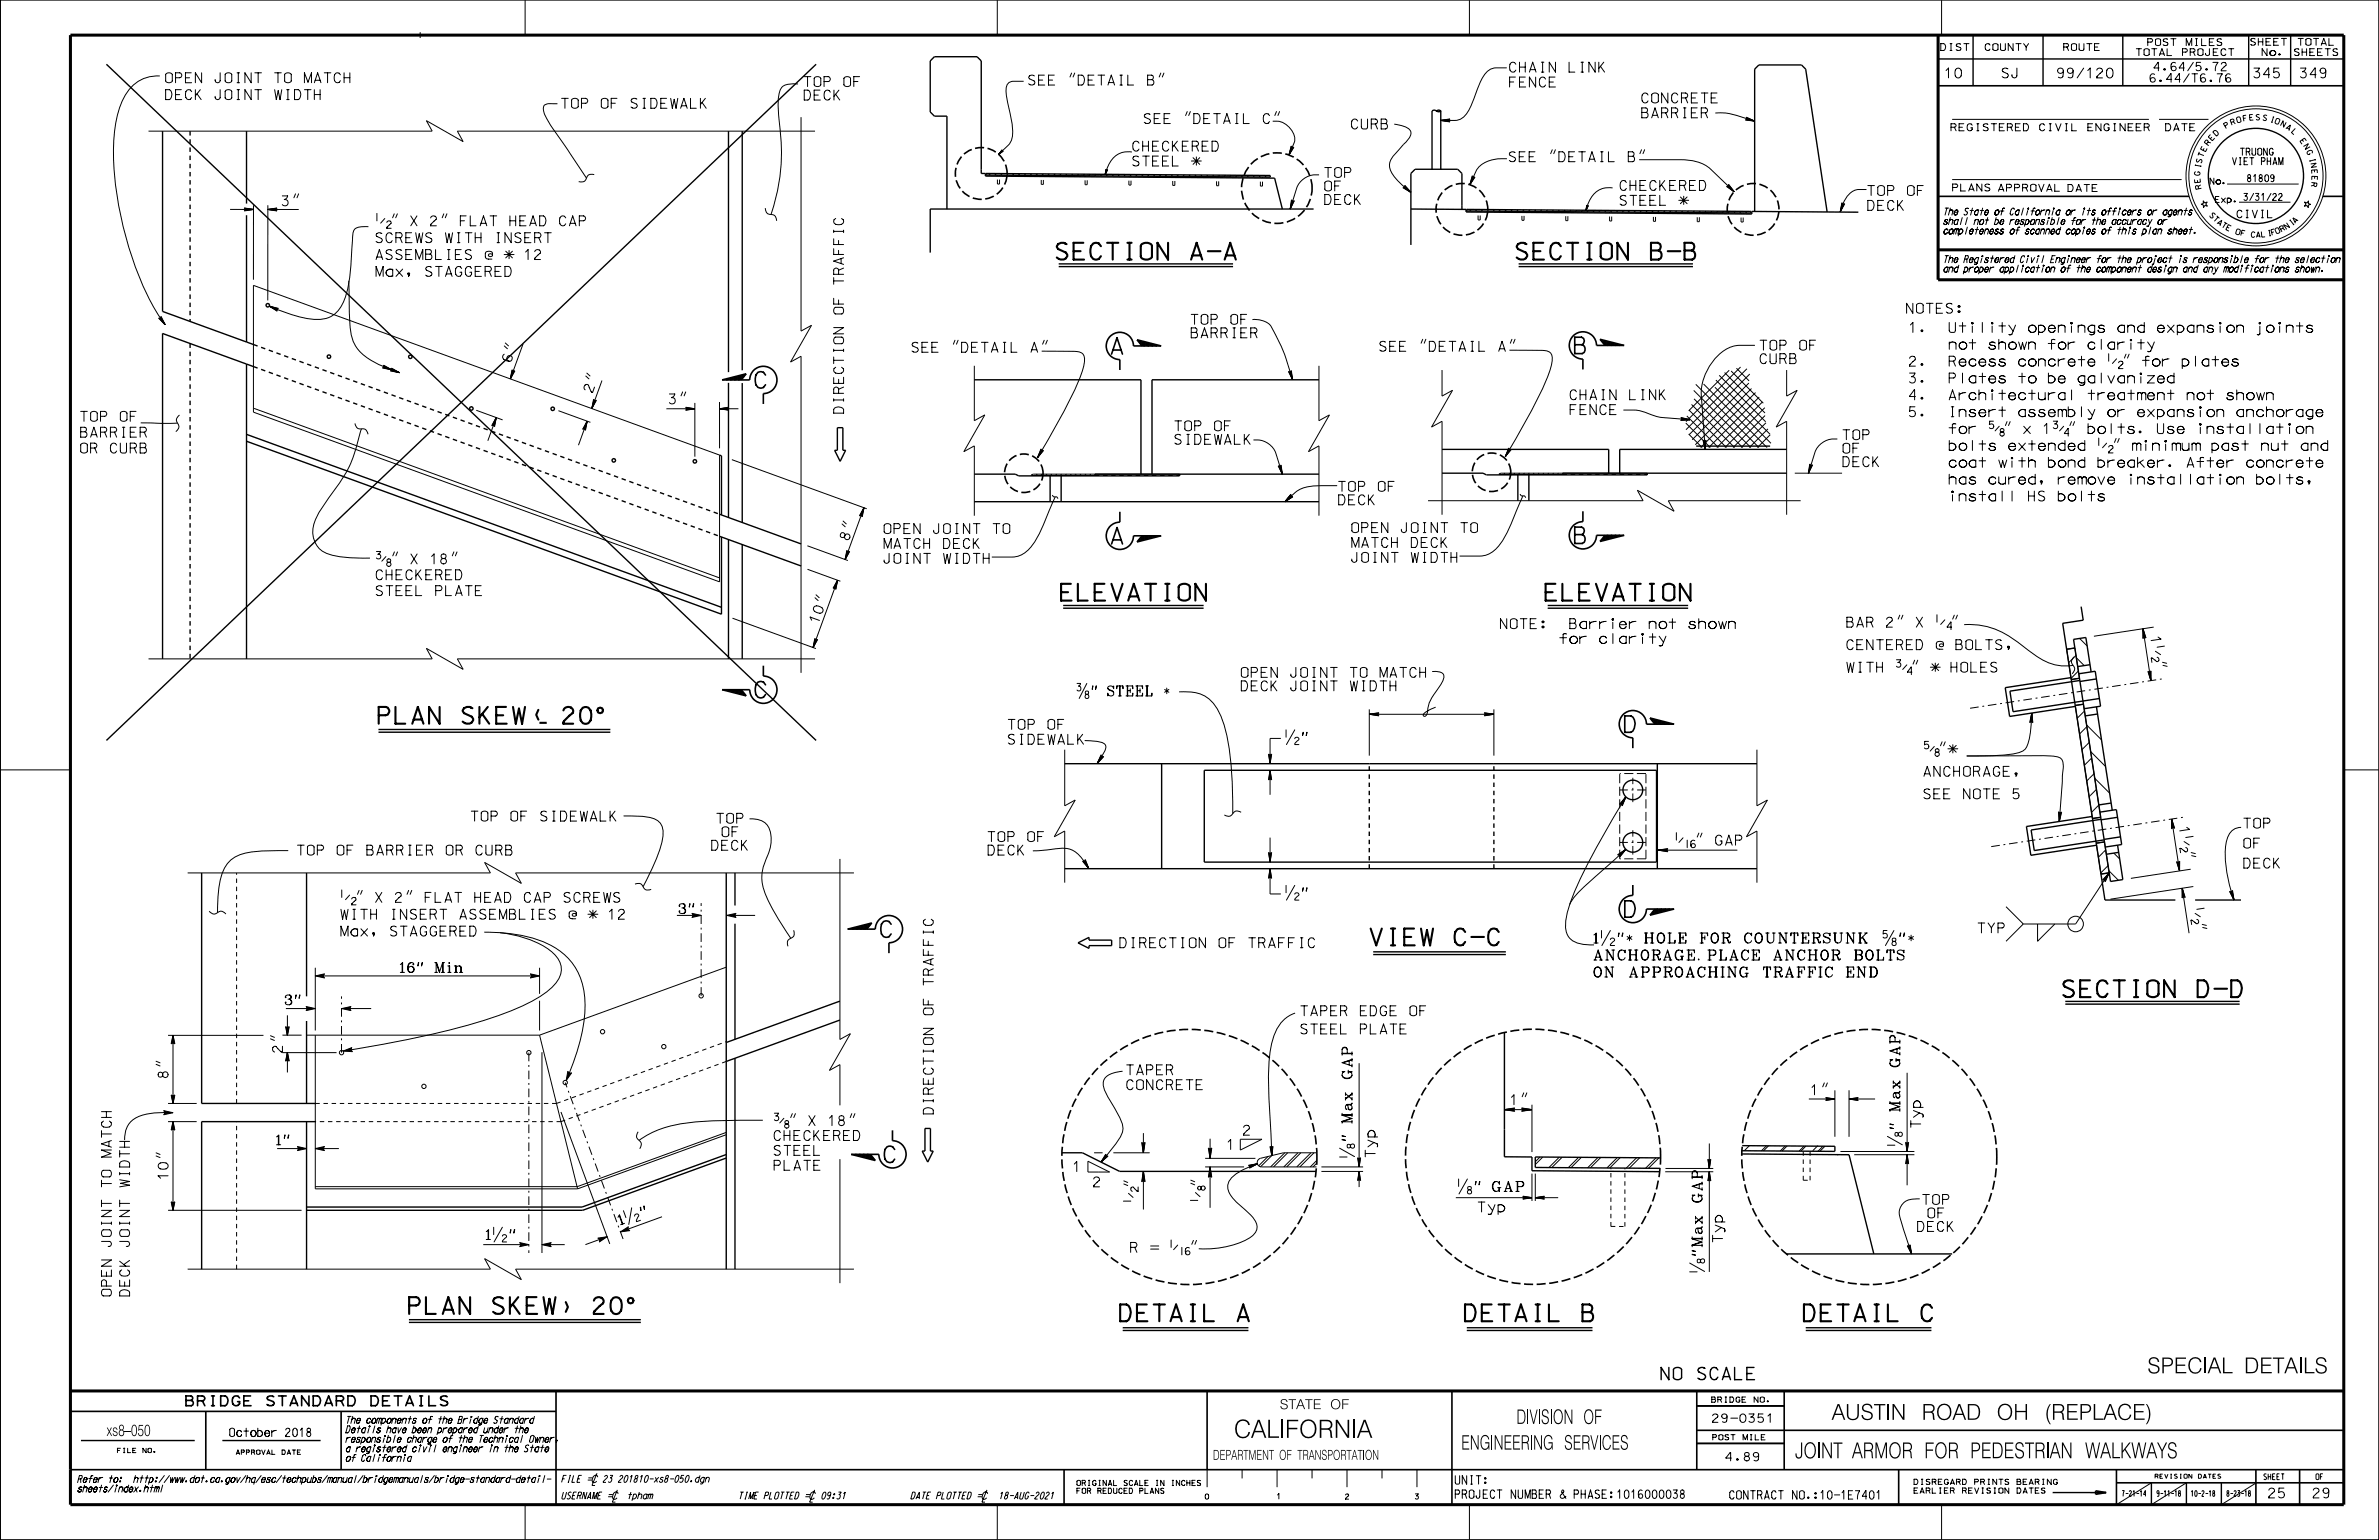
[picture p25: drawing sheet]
<svg xmlns="http://www.w3.org/2000/svg" width="432mm" height="279mm" viewBox="0 0 432 279" stroke-linecap="round" stroke-linejoin="round" font-family="sans-serif">
<defs><g id="words">
<text font-size="3.5" x="224" y="260.9">CALIFORNIA</text>
<g font-size="3">
<text x="191.8" y="47.1">SECTION A-A</text>
<text x="275.3" y="47.1">SECTION B-B</text>
<text x="201.8" y="64.2">A</text>
<text x="285.8" y="64.2">B</text>
<text x="137.1" y="70.4">C</text>
<text x="201.8" y="98.7">A</text>
<text x="285.8" y="98.6">B</text>
<text x="192.6" y="109">ELEVATION</text>
<text x="280.5" y="109">ELEVATION</text>
<text x="68.7" y="131.3">PLAN SKEW</text>
<text x="103.5" y="131.3">20°</text>
<text x="137.1" y="126.6">C</text>
<text x="294.9" y="132.9">D</text>
<text x="294.9" y="166.4">D</text>
<text x="159.9" y="170">C</text>
<text x="248.8" y="171.5">VIEW C-C</text>
<text x="374.5" y="180.9">SECTION D-D</text>
<text x="160.5" y="210.9">C</text>
<text x="74.3" y="238.4">PLAN SKEW</text>
<text x="109.1" y="238.4">20°</text>
<text x="203.3" y="239.7">DETAIL A</text>
<text x="265.9" y="239.7">DETAIL B</text>
<text x="327.4" y="239.7">DETAIL C</text>
<text x="389.7" y="249.2">SPECIAL DETAILS</text>
<text x="332.5" y="257.6">AUSTIN ROAD OH (REPLACE)</text>
<text x="325.8" y="264.6">JOINT ARMOR FOR PEDESTRIAN WALKWAYS</text>
</g>
<g font-size="2.8">
<text x="265.2" y="263">ENGINEERING SERVICES</text>
<text x="275.2" y="258.3">DIVISION OF</text>
</g>
<g font-size="2.2">
<text x="301.5" y="250.3">NO SCALE</text>
<text x="19.4" y="260.5">xs8-050</text>
</g>
<g font-size="1.9">
<text x="232.3" y="255.7">STATE OF</text>
<text x="220.1" y="264.8">DEPARTMENT OF TRANSPORTATION</text>
</g>
<g font-size="1.8">
<text x="30.1" y="15">OPEN JOINT TO MATCH</text>
<text x="146" y="15.7">TOP OF</text>
<text x="186.7" y="15.4">SEE &quot;DETAIL B&quot;</text>
<text x="274" y="15.8">FENCE</text>
<text x="274" y="13.1">CHAIN LINK</text>
<text x="353.1" y="14.1">10</text>
<text x="363.4" y="14.1">SJ</text>
<text x="373.5" y="14.1">99/120</text>
<text x="409.1" y="14.1">345</text>
<text x="417.5" y="14.1">349</text>
<text x="30.1" y="18.1">DECK JOINT WIDTH</text>
<text x="101.9" y="19.6">TOP OF SIDEWALK</text>
<text x="146" y="18.1">DECK</text>
<text x="207.7" y="22.4">SEE &quot;DETAIL C&quot;</text>
<text x="245.3" y="23.4">CURB</text>
<text x="298" y="21.4">BARRIER</text>
<text x="298" y="18.7">CONCRETE</text>
<text x="205.6" y="27.4">CHECKERED</text>
<text x="273.9" y="29.3">SEE &quot;DETAIL B&quot;</text>
<text x="205.6" y="30.1">STEEL Â</text>
<text x="240.5" y="34.6">OF</text>
<text x="240.5" y="32.2">TOP</text>
<text x="294.1" y="34.5">CHECKERED</text>
<text x="339" y="35.5">TOP OF</text>
<text x="51.2" y="37.3">3&quot;</text>
<text x="68.3" y="41">•&quot; X 2&quot; FLAT HEAD CAP</text>
<text x="240.5" y="37.1">DECK</text>
<text x="294.1" y="37.2">STEEL Â</text>
<text x="339" y="38.2">DECK</text>
<text x="68.3" y="47.1">ASSEMBLIES @ • 12</text>
<text x="68.3" y="44">SCREWS WITH INSERT</text>
<text x="68.3" y="50.1">Max, STAGGERED</text>
<text x="153.1" y="51.6" transform="rotate(-90 153.1 51.6)">TRAFFIC</text>
<text x="153.1" y="57" transform="rotate(-90 153.1 57)">OF</text>
<text x="216.2" y="58.8">TOP OF</text>
<text x="346.1" y="56.8">NOTES:</text>
<text x="92.7" y="65.8" transform="rotate(-70 92.7 65.8)">6 &quot;</text>
<text x="165.5" y="63.9">SEE &quot;DETAIL A&quot;</text>
<text x="216.2" y="61.3">BARRIER</text>
<text x="250.4" y="63.7">SEE &quot;DETAIL A&quot;</text>
<text x="319.5" y="66">CURB</text>
<text x="319.5" y="63.5">TOP OF</text>
<text x="346.6" y="60.3">1.</text>
<text x="353.8" y="63.4">not shown for clarity</text>
<text x="353.8" y="60.3">Utility openings and expansion joints</text>
<text x="107.5" y="71.2" transform="rotate(-70 107.5 71.2)">2 &quot;</text>
<text x="346.6" y="69.5">3.</text>
<text x="346.6" y="66.4">2.</text>
<text x="353.8" y="69.5">Plates to be galvanized</text>
<text x="353.8" y="66.4">Recess concrete •&quot; for plates</text>
<text x="14.6" y="76.4">TOP OF</text>
<text x="121.5" y="73.3">3&quot;</text>
<text x="153.1" y="75" transform="rotate(-90 153.1 75)">DIRECTION</text>
<text x="285" y="75.2">FENCE</text>
<text x="285" y="72.5">CHAIN LINK</text>
<text x="346.6" y="75.6">5.</text>
<text x="346.6" y="72.5">4.</text>
<text x="353.8" y="75.6">Insert assembly or expansion anchorage</text>
<text x="353.8" y="72.5">Architectural treatment not shown</text>
<text x="14.6" y="82.2">OR CURB</text>
<text x="14.6" y="79.3">BARRIER</text>
<text x="213.2" y="80.6">SIDEWALK</text>
<text x="213.2" y="78.2">TOP OF</text>
<text x="334.5" y="82.2">OF</text>
<text x="334.5" y="79.8">TOP</text>
<text x="353.8" y="81.7">bolts extended •&quot; minimum past nut and</text>
<text x="353.8" y="78.7">for †&quot; x 1ƒ&quot; bolts. Use installation</text>
<text x="243" y="89.1">TOP OF</text>
<text x="334.5" y="84.7">DECK</text>
<text x="353.8" y="87.8">has cured, remove installation bolts,</text>
<text x="353.8" y="84.8">coat with bond breaker. After concrete</text>
<text x="243" y="91.6">DECK</text>
<text x="353.8" y="90.9">install HS bolts</text>
<text x="154.1" y="98.1" transform="rotate(-70 154.1 98.1)">8 &quot;</text>
<text x="160.5" y="99.5">MATCH DECK</text>
<text x="160.5" y="96.8">OPEN JOINT TO</text>
<text x="245.4" y="99.3">MATCH DECK</text>
<text x="245.4" y="96.6">OPEN JOINT TO</text>
<text x="68.3" y="105.2">CHECKERED</text>
<text x="68.3" y="102.3">…&quot; X 18&quot;</text>
<text x="160.5" y="102.2">JOINT WIDTH</text>
<text x="245.4" y="102">JOINT WIDTH</text>
<text x="68.3" y="108.1">STEEL PLATE</text>
<text x="148.5" y="113.1" transform="rotate(-70 148.5 113.1)">1</text>
<text x="149.1" y="111.4" transform="rotate(-70 149.1 111.4)">0 &quot;</text>
<text x="335.2" y="113.8">BAR 2&quot; X ‚&quot;</text>
<text x="272.3" y="114.1">NOTE:</text>
<text x="282.2" y="116.7">for</text>
<text x="286.3" y="114.1">Barrier not shown</text>
<text x="289.6" y="116.7">clarity</text>
<text x="335.2" y="117.9">CENTERED @ BOLTS,</text>
<text x="390.3" y="115.6" transform="rotate(81 390.3 115.6)">1 •</text>
<text x="225.3" y="125.3">DECK JOINT WIDTH</text>
<text x="225.3" y="122.9">OPEN JOINT TO MATCH</text>
<text x="335.2" y="121.9">WITH ƒ&quot; Á HOLES</text>
<text x="97.3" y="130.6">&lt;</text>
<text x="195.5" y="126.3">…&quot; STEEL Â</text>
<text x="183" y="135">SIDEWALK</text>
<text x="183" y="132.3">TOP OF</text>
<text x="233.4" y="134.6">•&quot;</text>
<text x="349.2" y="136.8">†&quot;Á</text>
<text x="349.2" y="140.8">ANCHORAGE,</text>
<text x="85.5" y="149">TOP OF SIDEWALK</text>
<text x="130.1" y="149.4">TOP</text>
<text x="349.2" y="144.9">SEE NOTE 5</text>
<text x="54" y="155.1">TOP OF BARRIER OR CURB</text>
<text x="129.2" y="154.3">DECK</text>
<text x="131.1" y="151.8">OF</text>
<text x="179.4" y="155.1">DECK</text>
<text x="179.4" y="152.7">TOP OF</text>
<text x="304.1" y="153.3">ˆ&quot; GAP</text>
<text x="395.5" y="150.2" transform="rotate(81 395.5 150.2)">1 •</text>
<text x="407.3" y="153.9">OF</text>
<text x="407.3" y="150.2">TOP</text>
<text x="407.3" y="157.5">DECK</text>
<text x="61.9" y="166.8">WITH INSERT ASSEMBLIES @ • 12</text>
<text x="61.9" y="163.7">•&quot; X 2&quot; FLAT HEAD CAP SCREWS</text>
<text x="123.3" y="165.7">3&quot;</text>
<text x="233.4" y="162.9">•&quot;</text>
<text x="61.9" y="169.8">Max, STAGGERED</text>
<text x="203.3" y="171.9">DIRECTION OF TRAFFIC</text>
<text x="289.3" y="171.1">1•&quot;Á HOLE FOR COUNTERSUNK †&quot;Á</text>
<text x="359" y="169.3">TYP</text>
<text x="72.7" y="176.4">16&quot; Min</text>
<text x="169.4" y="178.7" transform="rotate(-90 169.4 178.7)">TRAFFIC</text>
<text x="289.3" y="177.3">ON APPROACHING TRAFFIC END</text>
<text x="289.3" y="174.2">ANCHORAGE. PLACE ANCHOR BOLTS</text>
<text x="51.8" y="182.3">3&quot;</text>
<text x="169.4" y="184.1" transform="rotate(-90 169.4 184.1)">OF</text>
<text x="236.1" y="184.3">TAPER EDGE OF</text>
<text x="51.3" y="190.9" transform="rotate(-90 51.3 190.9)">2&quot;</text>
<text x="236.1" y="187.6">STEEL PLATE</text>
<text x="30.5" y="195.5" transform="rotate(-90 30.5 195.5)">8&quot;</text>
<text x="204.5" y="197.7">CONCRETE</text>
<text x="204.5" y="195">TAPER</text>
<text x="245.4" y="195.7" transform="rotate(-90 245.4 195.7)">G A P</text>
<text x="344.8" y="193.5" transform="rotate(-90 344.8 193.5)">G A P</text>
<text x="169.4" y="202.1" transform="rotate(-90 169.4 202.1)">DIRECTION</text>
<text x="245.4" y="203.8" transform="rotate(-90 245.4 203.8)">M ax</text>
<text x="274.2" y="200.4">1&quot;</text>
<text x="328.7" y="198.6">1&quot;</text>
<text x="344.8" y="201.6" transform="rotate(-90 344.8 201.6)">M ax</text>
<text x="20.2" y="209.9" transform="rotate(-90 20.2 209.9)">MATCH</text>
<text x="50.2" y="207.7">1&quot;</text>
<text x="140.5" y="209.6">STEEL</text>
<text x="140.5" y="206.9">CHECKERED</text>
<text x="140.5" y="204.2">…&quot; X 18&quot;</text>
<text x="222.8" y="208.5">1</text>
<text x="225.7" y="206">2</text>
<text x="245.4" y="209.9" transform="rotate(-90 245.4 209.9)">„ &quot;</text>
<text x="249.6" y="209.9" transform="rotate(-90 249.6 209.9)">Typ</text>
<text x="344.8" y="207.8" transform="rotate(-90 344.8 207.8)">„ &quot;</text>
<text x="348.6" y="204.5" transform="rotate(-90 348.6 204.5)">Typ</text>
<text x="20.2" y="215.3" transform="rotate(-90 20.2 215.3)">TO</text>
<text x="23.5" y="215.3" transform="rotate(-90 23.5 215.3)">WIDTH</text>
<text x="30.5" y="213.9" transform="rotate(-90 30.5 213.9)">10&quot;</text>
<text x="140.5" y="212.3">PLATE</text>
<text x="194.8" y="212.6">1</text>
<text x="198.5" y="215.3">2</text>
<text x="116.7" y="220.8" transform="rotate(-20 116.7 220.8)">&quot;</text>
<text x="264" y="216.2">„&quot; GAP</text>
<text x="268.3" y="219.9">Typ</text>
<text x="308.9" y="218.1" transform="rotate(-90 308.9 218.1)">G A P</text>
<text x="349" y="218.5">TOP</text>
<text x="349.9" y="221">OF</text>
<text x="20.2" y="226.1" transform="rotate(-90 20.2 226.1)">JOINT</text>
<text x="23.5" y="226.1" transform="rotate(-90 23.5 226.1)">JOINT</text>
<text x="88.3" y="224.9">1•&quot;</text>
<text x="112.6" y="222.2" transform="rotate(-20 112.6 222.2)">1 •</text>
<text x="205.2" y="227.2">R</text>
<text x="312.6" y="225.3" transform="rotate(-90 312.6 225.3)">Typ</text>
<text x="348.1" y="223.4">DECK</text>
<text x="308.9" y="230.8" transform="rotate(-90 308.9 230.8)">„ &quot;M ax</text>
<text x="20.2" y="235.1" transform="rotate(-90 20.2 235.1)">OPEN</text>
<text x="23.5" y="235.1" transform="rotate(-90 23.5 235.1)">DECK</text>
<text x="33.8" y="255">BRIDGE STANDARD DETAILS</text>
<text x="411.8" y="271.8">25</text>
<text x="419.9" y="271.8">29</text>
</g>
<g font-size="1.5">
<text x="390.2" y="14.9">6.44/T6.76</text>
<text x="391" y="12.8">4.64/5.72</text>
<text x="41.7" y="260.6">October 2018</text>
<text x="310.8" y="258.1">29-0351</text>
<text x="264.1" y="269.3">UNIT:</text>
<text x="313.3" y="265">4.89</text>
<text x="264.1" y="271.8">PROJECT NUMBER &amp; PHASE:1016000038</text>
<text x="313.9" y="272">CONTRACT NO.:10-1E7401</text>
</g>
<text font-size="1.4" x="406" y="39.5">CIVIL</text>
<g font-size="1.3">
<text x="354.1" y="23.7">REGISTERED CIVIL ENGINEER</text>
<text x="393.1" y="23.7">DATE</text>
<text x="405.2" y="29.9">VIET PHAM</text>
<text x="406.7" y="28.2">TRUONG</text>
<text x="354.4" y="34.7">PLANS</text>
<text x="362.7" y="34.7">APPROVAL</text>
<text x="375.4" y="34.7">DATE</text>
<text x="407.9" y="33">81809</text>
<text x="352.7" y="40.7">shall not be responsible for the accuracy or</text>
<text x="352.7" y="39">The State of California or its officers or agents</text>
<text x="407.3" y="36.4">3/31/22</text>
<text x="352.7" y="47.7">The Registered Civil Engineer for the project is responsible for the selection</text>
<text x="352.7" y="42.5">completeness of scanned copies of this plan sheet.</text>
<text x="352.7" y="49.4">and proper application of the component design and any modifications shown.</text>
<text x="62.8" y="263.4">a registered civil engineer in the State</text>
<text x="62.8" y="261.7">responsible charge of the Technical Owner,</text>
<text x="62.8" y="260">Details have been prepared under the</text>
<text x="62.8" y="258.2">The components of the Bridge Standard</text>
<text x="14.1" y="269">Refer to:</text>
<text x="23.1" y="269">http://www.dot.ca.gov/hq/esc/techpubs/manual/bridgemanuals/bridge-standard-detail-</text>
<text x="62.8" y="265.2">of California</text>
<text x="101.9" y="268.9">FILE =&gt;</text>
<text x="109.4" y="268.9">23 201810-xs8-050.dgn</text>
<text x="14.1" y="270.7">sheets/index.html</text>
<text x="101.9" y="272">USERNAME =&gt;</text>
<text x="113.9" y="272">tpham</text>
<text x="134" y="272">TIME PLOTTED =&gt;</text>
<text x="149.1" y="272">09:31</text>
<text x="165.3" y="272">DATE PLOTTED =&gt;</text>
<text x="181.3" y="272">18-AUG-2021</text>
</g>
<g font-size="1.2">
<text x="352.3" y="9.2">DIST</text>
<text x="360.3" y="9.2">COUNTY</text>
<text x="374.6" y="9.2">ROUTE</text>
<text x="387.8" y="10.1">TOTAL PROJECT</text>
<text x="389.8" y="8.3">POST MILES</text>
<text x="408.5" y="8.2">SHEET</text>
<text x="410.6" y="10.1">No.</text>
<text x="416.4" y="10.1">SHEETS</text>
<text x="417.1" y="8.2">TOTAL</text>
</g>
<g font-size="1.1">
<text x="401.1" y="33.4">No.</text>
<text x="402.1" y="36.7">Exp.</text>
<text x="410.9" y="268.4">SHEET</text>
<text x="420.4" y="268.4">OF</text>
<text x="385.2" y="271.5">7-21-14</text>
<text x="391.5" y="271.5">9-11-18</text>
<text x="397.7" y="271.5">10-2-18</text>
<text x="404.2" y="271.5">8-23-18</text>
</g>
<g font-size="1">
<text x="404.1" y="23.3" transform="rotate(-31 404.1 23.3)">P</text>
<text x="405.1" y="22.7" transform="rotate(-20 405.1 22.7)">R</text>
<text x="406.1" y="22.3" transform="rotate(-15 406.1 22.3)">O</text>
<text x="407.3" y="22" transform="rotate(-10 407.3 22)">F</text>
<text x="408.4" y="21.8" transform="rotate(-4 408.4 21.8)">E</text>
<text x="409.5" y="21.8" transform="rotate(1 409.5 21.8)">S</text>
<text x="410.7" y="21.8" transform="rotate(12 410.7 21.8)">S</text>
<text x="412" y="22.1" transform="rotate(17 412 22.1)">I</text>
<text x="413.9" y="22.8" transform="rotate(28 413.9 22.8)">N</text>
<text x="414.9" y="23.3" transform="rotate(33 414.9 23.3)">A</text>
<text x="399.6" y="29.6" transform="rotate(-74 399.6 29.6)">S</text>
<text x="399.9" y="28.5" transform="rotate(-69 399.9 28.5)">T</text>
<text x="400.3" y="27.5" transform="rotate(-63 400.3 27.5)">E</text>
<text x="400.9" y="26.4" transform="rotate(-53 400.9 26.4)">R</text>
<text x="401.6" y="25.5" transform="rotate(-47 401.6 25.5)">E</text>
<text x="402.3" y="24.7" transform="rotate(-42 402.3 24.7)">D</text>
<text x="415.9" y="24" transform="rotate(44 415.9 24)">L</text>
<text x="417.4" y="25.6" transform="rotate(55 417.4 25.6)">E</text>
<text x="418.1" y="26.6" transform="rotate(60 418.1 26.6)">N</text>
<text x="418.6" y="27.6" transform="rotate(65 418.6 27.6)">G</text>
<text x="419.2" y="28.9" transform="rotate(76 419.2 28.9)">I</text>
<text x="419.4" y="29.8" transform="rotate(81 419.4 29.8)">N</text>
<text x="399.3" y="31.8" transform="rotate(-85 399.3 31.8)">G</text>
<text x="399.4" y="33.1" transform="rotate(-96 399.4 33.1)">E</text>
<text x="399.4" y="30.5" transform="rotate(-79 399.4 30.5)">I</text>
<text x="399.6" y="34.2" transform="rotate(-101 399.6 34.2)">R</text>
<text x="419.5" y="33.1" transform="rotate(98 419.5 33.1)">R</text>
<text x="419.6" y="30.9" transform="rotate(87 419.6 30.9)">E</text>
<text x="419.6" y="32" transform="rotate(92 419.6 32)">E</text>
<text x="401" y="39.2" transform="rotate(46 401 39.2)">S</text>
<text x="401.7" y="39.9" transform="rotate(41 401.7 39.9)">T</text>
<text x="402.4" y="40.6" transform="rotate(37 402.4 40.6)">A</text>
<text x="403.2" y="41.1" transform="rotate(32 403.2 41.1)">T</text>
<text x="404" y="41.7" transform="rotate(27 404 41.7)">E</text>
<text x="415" y="41.6" transform="rotate(-34 415 41.6)">N</text>
<text x="416" y="40.9" transform="rotate(-38 416 40.9)">I</text>
<text x="405.7" y="42.4" transform="rotate(18 405.7 42.4)">O</text>
<text x="406.7" y="42.7" transform="rotate(13 406.7 42.7)">F</text>
<text x="408.6" y="43" transform="rotate(4 408.6 43)">C</text>
<text x="409.6" y="43.1" transform="rotate(-1 409.6 43.1)">A</text>
<text x="411.7" y="42.9" transform="rotate(-10 411.7 42.9)">I</text>
<text x="412.4" y="42.7" transform="rotate(-15 412.4 42.7)">F</text>
<text x="414.2" y="42.1" transform="rotate(-29 414.2 42.1)">R</text>
<text x="310.7" y="254.4">BRIDGE NO.</text>
<text x="310.9" y="261.2">POST MILE</text>
<text x="347.4" y="269.3">DISREGARD PRINTS BEARING</text>
<text x="347.4" y="270.9">EARLIER REVISION DATES</text>
</g>
<g font-size=".9">
<text x="195.5" y="269.5">ORIGINAL SCALE IN INCHES</text>
<text x="195.5" y="271">FOR REDUCED PLANS</text>
<text x="218.8" y="272">0</text>
<text x="231.8" y="271.9">1</text>
<text x="244.2" y="272">2</text>
<text x="256.9" y="272">3</text>
</g>
<g font-size=".8">
<text x="21.3" y="263.6">FILE NO.</text>
<text x="42.9" y="263.9">APPROVAL DATE</text>
<text x="391.2" y="268.2">REVISION DATES</text>
</g>
</g></defs>
<g fill="none" stroke="#000" stroke-width=".25">
<path d="M19.3 11.7l128.8 122.6M148.1 11.7l-128.8 122.6M351.8 10.7h73.6M358.1 6.4v9.2M370.8 6.4v9.2M385.3 6.4v9.2M408.1 6.4v9.2M415.8 6.4v9.2M29.5 23.8v32.7l16.5 6M44.7 23.8v13.1M44.7 39v23.1M132.2 23.8v43.7"/>
<path d="M134.7 23.8v43.4M179 31.5l51.6 .3v.3l-51.6-.3zM232.8 37.9l-1.4-5.6-52.5-.4v-.4h-.8v-20.4l-.8-.8h-7.7l-.8 .8v9.2l.8 .8h2.3v16.8M238.4 37.9h-69.6v7.9M256.1 37.9l10 .1v.5l51.9 .3v-.4l19.3 .1M260.7 20.1l.4-.1 .4 .1a1.01 1.01 0 0 1-1.2-.1l-.4 .1v10.6M261.5 20.1v10.6M265.3 38v-6.5l-.7-.8h-7.8l-.7 .8v12.9M266.2 38l51.6 .4v.2l-51.6-.3zM318.5 38.4v-25.9l.7-.7h7.8l.7 .7 3.9 26M192.2 47.9h31.6M192.2 48.4h31.6"/>
<path d="M275.6 47.9h31.7M275.6 48.4h31.7M44.7 66.1v53.4M44.7 78.8l86.3 31.4M46 66.5l-16.5-6v59M132.2 69.5v24.4M134.7 69.5v25.3M152 77.6h1v4.1h.5l-1 2-1-2h.5zM176.8 68.9h30.3v17.1M239.4 68.9h-30.3v17.1M44.7 80.1l86.3 31.3v-14M130.6 82.6l.4 .1v10.7"/>
<path d="M130.6 97.3l14.8 5.4M130.6 93.3l14.8 5.4M132.2 97.9v21.6M134.7 98.8v20.7M176.8 86h7.5l.6 .3h29.2v-.3M176.8 91h62.6M190.6 86.3v4.7M192.6 86.3v4.7M239.4 86h-40.7v.3M261.7 81.5h30.3v4.3M261.7 85.8h7.5l.6 .4h29.2v-.4M275.5 86.2v4.6"/>
<path d="M277.5 86.2v4.6M307.9 80.9h13.4M324.3 81.5h-30.3v4.3M324.3 85.8h-40.7v.4M193 109.9h25.5M193 110.3h25.5M280.9 109.9h25.5M280.9 110.3h25.5M376.6 117.6l-1.5 .2M377.7 110.1l.4 2.4-3.7 .6 7.7 50.2h12.7M68.7 132.3h42.1M68.7 132.8h42.1"/>
<path d="M193.3 138.6h125.6M210.8 138.6v19M218.6 139.7h82.1v16.7h-82.1zM300.8 138.6v19M375.9 122.9l-11.9 1.9 .8 5.2 11.9-1.8M377.3 122.2l3-.4 1 6.3-3 .5M377.4 123.1l-1.5 .2M377.5 123.5l-12.7 1.9 .6 3.7 15.6-2.4M378.2 127.8l-1.5 .2M379.3 120.6l-2.2 .3M379.5 121.9l-.9-6.2-2.2 .3 6.7 43.9 2.2-.3-.9-6.3M380.5 123.2l-3 .4"/>
<path d="M380.5 128.2l2.9 18.8M380.7 129.5l-2.2 .4M36.6 158.4v41.8h20.7M55.6 158.4v22.4M131.8 158.4v71.9M133.4 158.4v5.9M193.3 157.6h125.6M379.7 148.1l-11.9 1.9 .8 5.2 11.9-1.8M381.1 147.3l3-.4 1 6.3-3 .5M381.3 148.3l-1.5 .2M381.3 148.6l-12.6 2 .5 3.7 12.7-1.9M382 152.7l-1.5 .3"/>
<path d="M382.8 158.4l-1.5 .2M383.2 145.7l-2.3 .3M384.3 148.3l-2.9 .4M384.5 154.6l-2.2 .4M384.9 151.8l-3 .5M133.4 167.6v21M195.7 171.1l2-1v.5h4.1v1h-4.1v.5zM249.2 172.7h24.1M249.2 173.2h24.1M398.4 163.3h8.4M55.6 185.2v15M133.4 192v38.3"/>
<path d="M152.4 185.1l-20.6 7.5M152.4 181.6l-20.6 7.5M273.1 187.3v22.6h5v2.5l23.2 .2M374.9 181.7h31.6M374.9 182.2h31.6M55.6 203.5v26.8M57.4 203.5h-20.8v26.8M131.8 210.1l-26 9.5h-50.2M131.8 209.5l-26.1 9.5h-50.1M167.9 204.7h1v4.1h.5l-1 2-1-2h.5zM192.7 209.1h3.8l6.7 3.4h35.7M301.4 210.1l-22.7-.2v1.9l22.6 .2"/>
<path d="M316.1 209.4l19.5 .1 4.5 18M316.2 208.8l16.8 .1M316.2 207.9l16.8 .1v.9M74.2 239.4h42.1M74.2 239.9h42.1M324.2 227.5h30.1M203.8 240.9h22.8M203.8 241.4h22.8M266.2 240.9h22.8M266.2 241.4h22.8M327.8 240.9h22.8M327.8 241.4h22.8"/>
<path d="M14.7 261.4h20.6M40.4 261.4h17.8M308 261.9h15.8M372.6 270.8h8.8M390.5 269v4M396.8 269v4M403.2 269v4"/>
<circle cx="409.5" cy="31.9" r="8.6"/>
<circle cx="48.6" cy="55.4" r=".32"/>
<circle cx="59.7" cy="64.7" r=".32"/>
<circle cx="74.5" cy="64.7" r=".32"/>
<circle cx="85.6" cy="74.1" r=".32"/>
<circle cx="100.3" cy="74.2" r=".32"/>
<circle cx="111.4" cy="83.5" r=".32"/>
<circle cx="126.1" cy="83.7" r=".32"/>
<circle cx="296.4" cy="152.8" r="1.78"/>
<circle cx="296.4" cy="143.3" r="1.78"/>
</g>
<path d="M34.5 23.8v34.5M34.5 62.3v57.2M46 66.5l84.6 30.8M46 62.5l84.6 30.8M248.5 157.6v-19M271.1 157.6v-19" fill="none" stroke="#000" stroke-width=".25" stroke-dasharray=".8 .7" stroke-linecap="butt"/>
<path d="M294 155.8v-15.5M298.7 140.3h-4.7M298.7 155.8h-4.7M298.7 155.8v-15.5" fill="none" stroke="#000" stroke-width=".18" stroke-dasharray="1.7 .6" stroke-linecap="butt"/>
<g fill="none" stroke="#000" stroke-width=".18">
<path d="M.1 0h431.7v279.3h-431.7zM29 13.8a7 7 0 0 0-7.1 5.1 29.4 29.4 0 0 0-1.1 12.7 64.1 64.1 0 0 0 7 23.9l2.2 3.4M76.3 5.8v1.1M95.3 0v6.4M101.2 18.8h-.6a2.08 2.08 0 0 0-1.8 .3l-.1 .1a2.48 2.48 0 0 0 .5 2.2l.8 1.4 6.4 9.5M144.9 15.2a3.6 3.6 0 0 0-3.1 .7 6.7 6.7 0 0 0-.5 4v1a37.3 37.3 0 0 1-1.4 18M181 0v6.4M185.8 14.7h-1.1a2.24 2.24 0 0 0-1.9 .6 6 6 0 0 0 .2 3.7l.2 1.1a13.7 13.7 0 0 1 .6 4.6 4.4 4.4 0 0 1-1.8 2.6l-.7 .7M194.5 13.3l-.3 .7M195.1 13.3l-.3 .7M210.7 13.3l-.3 .7M211.3 13.3l-.3 .7"/>
<path d="M266.7 0v6.4M273.5 12.3h-1.2a3.1 3.1 0 0 0-3.4 2.2l-1.3 3.1a9 9 0 0 1-2 3.6 4.4 4.4 0 0 1-3.1 .7h-1M352.4 0v6.4M27 23.8h51.4l-1-1.9 6.7 3.8-1.1-1.9h64.9M41.8 38h4.2M44.4 37.8l1.6 .2M44.4 37.9l1.6 .1M44.4 37.9l-.1-.2 1.7 .3M44.4 37.9l.1 .1M44.5 37.9l1.5 .1M44.5 38h1.5M44.5 38l-.1 .1"/>
<path d="M46 38l-1.7 .3 .1-.2M46 38l-1.6 .2M46 38l-1.6 .1M46 38l-1.5 .1M46 37.2v13.5M48.6 38h5.6M48.6 37.2v17.3M48.6 38l1.7 .3-.1-.2M48.6 38l1.6 .2M48.6 38l1.6 .1M50.2 37.9l-1.6 .1M50.2 37.9l.1-.2-1.7 .3"/>
<path d="M50.2 37.9v.2M50.2 37.8l-1.6 .2M53.6 35.2l-.3 .7M54.2 35.2l-.3 .7M68.4 38.7v1.4M69.8 39.6l-.7 .9M71.6 38.8l-.3 .7M72.1 38.8l-.3 .7M80.6 38.8l-.3 .7M81.1 38.8l-.3 .7M107.9 31.7a1.08 1.08 0 0 0-1.6 .9 .96 .96 0 0 1-1.3 .4M138.9 37.8a1.08 1.08 0 0 0 1.3 1.2 .96 .96 0 0 1 .8 1.1"/>
<path d="M145.4 21.3v38.8l1.9-1.1-3.8 6.7 1.9-1.1v57.5M179.8 31.5l-.3 .3M180.8 31.5l-.2 .3M181.9 27.2l-.6 .8M181.9 27.3v.1M181.9 27.3v-.1l-.6 .8M181.9 27.3l-.6 .7M181.9 31.5l-.3 .3M181.9 27.4l-.6 .6M181.9 27.4h.1M182 27.4l-.7 .6M182 27.4h.1l-.8 .6"/>
<path d="M182.1 27.4l-.8 .6M183 31.5l-.3 .3M184 31.5l-.2 .3M185.1 31.5l-.3 .3M186.2 31.5l-.3 .3M187.2 31.5l-.2 .3M188.3 31.5l-.3 .3M189.4 31.5l-.3 .3M190.4 31.6l-.2 .2M191.5 31.6l-.3 .3M192.6 31.6l-.3 .3M193.6 31.6l-.2 .3"/>
<path d="M194.7 31.6l-.3 .3M195.8 31.6l-.3 .3M196.8 31.6l-.2 .3M197.9 31.6l-.3 .3M199 31.6l-.3 .3M200 31.6l-.3 .3M200.8 30.7l-.2 1M200.8 30.8l-.2 .9M200.9 30.8l-.3 .9M200.9 30.8l-.2-.1-.1 1M201 30.8h.1l-.5 .9M201 30.8h-.1"/>
<path d="M201 30.8l-.4 .9M201.1 31.6l-.3 .3M202.2 31.6l-.3 .3M203.2 31.6l-.3 .3M204.3 31.7l-.3 .2M205.4 31.7l-.3 .3M205.4 27.6a3.8 3.8 0 0 0-4.3 2.5l-.5 1.6M206.4 31.7l-.3 .3M207.5 31.7l-.3 .3M208.6 31.7l-.3 .3M209.6 31.7l-.3 .3M210.7 31.7l-.3 .3"/>
<path d="M211.8 31.7l-.3 .3M212.8 31.7l-.3 .3M213.9 31.7l-.3 .3M215 31.7l-.3 .3M215.5 20.2l-.3 .8M216 31.7l-.3 .3M216.1 20.2l-.3 .8M217.1 31.7l-.3 .3M218.2 31.8l-.3 .2M219.2 31.8l-.3 .2M220.3 31.8l-.3 .3M221.4 31.8l-.3 .3"/>
<path d="M222.4 31.8l-.3 .3M223.5 31.8l-.3 .3M224.6 31.8l-.3 .3M225.6 31.8l-.3 .3M226.7 31.8l-.3 .3M227.7 31.8l-.2 .3M228.8 31.8l-.3 .3M229.9 31.8l-.3 .3M231 22a3.6 3.6 0 0 1 4 3.3l-.1 .6-.9 2.2M231.7 20.2l-.3 .8M232.2 20.2l-.2 .8M234.4 26.5l-.4 1.6"/>
<path d="M234.4 26.6l-.4 1.5M234.5 36.3l-.3 1.6M234.5 26.7l-.5 1.4M234.5 36.4l-.3 1.5M234.5 36.4l-.1-.2-.2 1.7M234.5 36.4l.1 .1M234.5 26.7l-.2-.2-.3 1.6M234.6 36.4l-.4 1.5M234.6 26.7l-.6 1.4M234.6 36.5l-.4 1.4M234.7 26.7l-.7 1.4M234.7 26.7h.2l-.9 1.4"/>
<path d="M234.7 26.7h-.2M234.7 36.5l-.5 1.4M234.8 26.7l-.8 1.4M234.8 36.5h-.2M234.8 36.5l.1-.1-.7 1.5M234.8 36.5l-.6 1.4M234.9 36.4l-.7 1.5M239.4 31.7a3.8 3.8 0 0 0-4.2 3l-1 3.2M253.1 22.5a4.6 4.6 0 0 1 2.9 1.3l.1 .4-.2 .6-.4 .7-1.8 1.9a3.9 3.9 0 0 0-1.5 2.9 6.4 6.4 0 0 0 2.5 3.4l1.4 1.2M254.7 34l1.4 .9M254.8 34l1.3 .9M254.9 34l1.2 .9"/>
<path d="M254.9 33.9l1.2 1M254.9 33.9l-.3 .2 1.5 .8M255 33.8v-.2l1.1 1.3M255 33.8l-.1 .1M255 33.8l1.1 1.1M255 33.7l1.1 1.2M261.5 21.9h1.5M261.5 21.9l1.6 .1M261.5 21.9l1.7 .2-.1-.1M261.5 21.9l1.6 .2M263 21.9l.1 .1M263 21.8l-1.5 .1"/>
<path d="M263.1 21.7l-.1 .2M263.1 21.7l.1-.1-1.7 .3M263.1 21.7l-1.6 .2M263.1 21.6l-1.6 .3M267 38l-.3 .3M267.3 32l-.5 1.5M267.3 32l-.1-.1-.4 1.6M267.3 32l.1 .2M267.4 32.1l-.6 1.4M267.4 32.2l.3-.1-.9 1.4M267.4 32.2l-.6 1.3M267.5 32.1l-.7 1.4"/>
<path d="M267.6 32.1l-.8 1.4M268.1 38l-.3 .3M269.2 38l-.3 .3M270.2 38l-.3 .3M271.3 38l-.3 .3M272.4 38l-.3 .3M273.4 38l-.3 .3M273.5 28.8a7.3 7.3 0 0 0-4.8 1.2l-.8 1.1-1.1 2.4M274.5 38.1l-.3 .2M275.6 38.1l-.3 .2M276.6 38.1l-.3 .3M277.7 38.1l-.3 .3"/>
<path d="M278.8 38.1l-.3 .3M279.8 38.1l-.3 .3M280.9 38.1l-.3 .3M281.7 27.2l-.2 .7M282 38.1l-.3 .3M282.3 27.2l-.3 .7M283 38.1l-.3 .3M284.1 38.1l-.3 .3M285.1 38.1l-.2 .3M286.2 38.1l-.3 .3M287.3 38.1l-.3 .3M288 37.2l-.2 1"/>
<path d="M288.1 37.3l-.1-.1-.2 1M288.1 37.3l-.3 .9M288.1 37.3h.1M288.1 37.3h.2l-.5 .9M288.2 37.3l-.4 .9M288.3 37.3l-.5 .9M288.3 38.1l-.2 .3M289.4 38.2l-.3 .2M290.5 38.2l-.3 .3M291.5 38.2l-.2 .3M292.6 38.2l-.3 .3M292.7 34.1a3.8 3.8 0 0 0-4.3 2.5l-.6 1.6"/>
<path d="M293.7 38.2l-.3 .3M294.7 38.2l-.2 .3M295.8 38.2l-.3 .3M296.9 38.2l-.3 .3M297.5 29h4.2a21.6 21.6 0 0 1 7 .6 10.2 10.2 0 0 1 3.4 2.6l2.7 2.6M297.9 38.2l-.2 .3M297.9 27.2l-.3 .7M298.5 27.2l-.3 .7M299 38.2l-.3 .3M300.1 38.2l-.3 .3M301.1 38.2l-.2 .3M302.2 38.2l-.3 .3"/>
<path d="M303.3 38.3l-.3 .2M304.3 38.3l-.3 .3M305.4 38.3l-.3 .3M306.5 38.3l-.3 .3M307.5 38.3l-.3 .3M308.6 38.3l-.3 .3M309.7 38.3l-.3 .3M310.7 38.3l-.3 .3M311.3 20.5a10.5 10.5 0 0 1 5.2 .9l2 .6M311.8 38.3l-.3 .3M312.9 38.3l-.3 .3M313.4 33.8l1.4 1"/>
<path d="M313.5 33.8h-.1l1.4 1M313.5 33.8l1.3 1M313.6 33.8l1.2 1M313.7 33.8l1.1 1M313.7 33.8h-.2M313.7 33.7l1.1 1.1M313.7 33.6v-.2l1.1 1.4M313.7 33.6v.2M313.7 33.6l1.1 1.2M313.7 33.5l1.1 1.3M313.9 38.3l-.3 .3M315 38.3l-.3 .3"/>
<path d="M316.1 38.3l-.3 .3M316.9 21.7l1.6 .3M316.9 21.7l-.1 .1 1.7 .2M317 21.3l1.5 .7M317 21.6l1.5 .4M317 21.4l1.5 .6M317 21.4l-.1-.1 1.6 .7M317 21.4v.2M317 21.5l1.5 .5M317 21.6l-.1 .1M317.1 38.4l-.3 .2M334.4 36.8l-.4 1.6"/>
<path d="M334.4 36.9l-.1-.1-.3 1.6M334.4 36.9l-.4 1.5M334.4 36.9l.1 .1M334.5 37l-.5 1.4M334.6 37l-.6 1.4M334.7 37l-.7 1.4M334.7 37h.1l-.8 1.4M334.7 37h-.2M334.8 37l-.8 1.4M338.8 34.4a3.6 3.6 0 0 0-3.7 1.5l-1.1 2.5M354.3 32.6h41.7M354.3 21.7h35.7"/>
<path d="M391.9 21.7h9M399.9 36.4l.3 .4 .4-.1-.2 .3 .2 .4-.4-.1-.3 .4v-.5l-.4-.1 .4-.2zM404.2 33.4h13M406.4 36.7h9.3M418.3 36.7l.4 .1 .3-.3v.4l.4 .2-.4 .1v.5l-.3-.4-.4 .1 .2-.4zM28.9 57.7l1.1 1.2M28.9 57.7h-.1l1.2 1.2M29 57.7l1 1.2M29.1 57.7l.9 1.2M29.1 57.7h-.2M29.1 57.6l.9 1.3M29.2 57.6l-.1 .1"/>
<path d="M29.2 57.6v-.2l.8 1.5M29.2 57.6l.8 1.3M29.2 57.5l.8 1.4M46 51.8l84.6 30.8v23l-84.6-30.8zM48.9 55.6l1.6 .3-.2 .2M48.9 55.6l1.4 .7M48.9 55.6l1.4 .6M48.9 55.6l1.6 .4M48.9 55.6l1.4 .8M48.9 55.6l1.4 .5M48.9 55.6l1.5 .4M48.9 55.6l1.4 .9v-.4"/>
<path d="M63.3 50.9l.1 3.2a34.2 34.2 0 0 0 .5 7.2 7.1 7.1 0 0 0 3.9 4.3l2.9 1.3 1.8 .7M66.9 41.1l-1.8 .1a1.32 1.32 0 0 0-1.1 1.6v.7a53.6 53.6 0 0 1-1.1 9.8 6.3 6.3 0 0 1-3.2 4.3 11.4 11.4 0 0 1-7.3-.7l-3.5-1.3M70.2 40.4a.38 .38 0 0 1 .5-.3 .38 .38 0 0 1 .2 .5l-.6 .6-.1 .2h.8M227.3 58a3.7 3.7 0 0 1 4.2 2.7 38.9 38.9 0 0 1 3.1 8.2M25.5 76.7l6.7 .1M32.6 75.3a1.08 1.08 0 0 0-.2 1.8 .96 .96 0 0 1-.5 1.2M46.1 74.1l84.5 30.7M64.4 76.8a1.08 1.08 0 0 0 1.5 1 .96 .96 0 0 1 .9 1M65.6 77.8l-.1 .4a26.7 26.7 0 0 1-5.9 12.3 10.6 10.6 0 0 0-2.8 6.3 4.2 4.2 0 0 0 3.9 4 29.2 29.2 0 0 0 6.4 .5M69.5 66.7l1.6 .4M69.5 66.7l-.1 .1 1.7 .3M69.6 66.6l1.5 .5"/>
<path d="M69.6 66.3l1.5 .8M69.6 66.4l1.5 .7M69.6 66.4v-.2l1.5 .9M69.6 66.4l.1 .2M69.7 66.5l1.4 .6M69.7 66.6l2.8 1M69.7 66.6l-.2 .1M70.9 67.2l1.6 .4M71 67.2l-.2 .1 1.7 .3M71 67.2l1.5 .4M71 67.1l1.5 .5M71.1 66.9l1.4 .7"/>
<path d="M71.1 66.9l-.1-.1 1.5 .8M71.1 66.9l-.1 .3M71.1 67l1.4 .6M86.5 74.4l4.7 1.8M90.1 75.8l-.4 1.5M90.1 75.8l-1.6 4.2M90.1 75.8l-.8 1.4M90.1 75.8l-.3 1.6-.2-.2h-.4zM90.1 75.8l-.7 1.4M90.1 75.8l-.6 1.4M90.1 75.8l-.4 1.6M90.1 75.8l-.5 1.4"/>
<path d="M93 67.1l-.4 1.6M93 67.2l-.4 1.5M93.1 67.3l-.5 1.4M93.1 67.3l-.2-.2-.3 1.6M93.2 67.3l-.6 1.4M93.3 67.3h.2l-.9 1.4M93.3 67.3h-.2M93.3 67.3l-.7 1.4M93.4 67.3l-.8 1.4M94.9 62.4l-2.3 6.3M101.4 74.5l5.8 2.1M105.9 77.9h.3"/>
<path d="M106.6 76.4l-.8 1.5M106.6 76.4l-1.6 4.4M106.6 76.4l-.3 1.7-.1-.2M106.6 76.4l-.7 1.5M106.6 76.4l-.6 1.4M106.6 76.4l-.4 1.6M106.6 76.4l-.5 1.5M106.6 76.4l-.9 1.5h.2M106.6 76.4l-.4 1.5M107.8 72.5l-.4 1.6M107.9 72.6l-.5 1.5M108 72.7l-.6 1.4"/>
<path d="M108.1 72.6h.2l-.9 1.5M108.1 72.6l-.2 .1-.2-.3-.3 1.7M108.1 72.6l-.7 1.5M108.2 72.6l-.8 1.5M109.3 69l-1.9 5.1M123.9 71.1l-.3 .7M124.5 71.1l-.3 .7M124.5 74l1.6 .2M124.5 74l-.1-.1 1.7 .3M124.5 74v.3M124.6 74.1l1.5 .1M126.1 74.2l-1.7 .2 .1-.1"/>
<path d="M126.1 74.2l-1.6 .2M126.1 73.1v9.8M126.1 74.2l-1.6 .1M126.1 74.2h-5.1M126.1 74.2h-1.5M130.6 72.9v8.4M130.6 74.2l1.7 .2-.1-.1M130.6 74.2l1.6 .2M130.6 74.2l1.6 .1M130.6 74.2h1.5M132.1 74.1l-1.5 .1M132.2 74v.3"/>
<path d="M132.2 74l.1-.1-1.7 .3M132.2 74l-1.6 .2M132.2 73.9l-1.6 .3M134 74.2h-3.4M173.3 61.7l-.3 .7M173.9 61.7l-.3 .7M176.8 66.4v9.9l1.9-1-3.8 6.6 1.9-1v12.7M189.1 63.7h3.1a11.5 11.5 0 0 1 4 .3 1.41 1.41 0 0 1 .6 1.6 19.4 19.4 0 0 1-2.4 6.5l-2.5 4.7-3.6 6.2M189.5 61.7l-.3 .7M190.1 61.7l-.3 .7M227.5 79.8a3.8 3.8 0 0 1 4.3 3l1 3.2M233.9 67.4l.7 1.5"/>
<path d="M234 67.4l.2 .1M234 67.4h-.1l.7 1.5M234 67.4l.6 1.5M234.1 67.5l.5 1.4M234.2 67.5l.4 1.4M234.2 67.4l.4 1.5M234.3 67.4l.1-.2 .2 1.7M234.3 67.4l-.1 .1M234.3 67.4l.3 1.5M234.3 67.3l.3 1.6M239.4 66.4v9.9l1.9-1-3.8 6.6 1.9-1v12.7M258.2 61.6l-.3 .7"/>
<path d="M258.8 61.6l-.3 .7M261.7 67.1v4.8l1.9-1.1-3.8 6.7 1.9-1.1v17M274 63.5h3.1a11.5 11.5 0 0 1 4 .3 1.41 1.41 0 0 1 .6 1.6 19.4 19.4 0 0 1-2.4 6.5l-2.5 4.7-3.6 6.2M274.4 61.6l-.3 .7M275 61.6l-.3 .7M294.7 74.4a10.6 10.6 0 0 1 5.7 1.1l1.3 .2 5 .4M305.1 75.8l1.6 .3M305.2 75.9l1.5 .2M305.2 75.9l-.1-.2 1.6 .4M305.2 75.9v.1M305.2 76.1h1.5M305.2 76l1.5 .1"/>
<path d="M305.2 76l-.1 .2M306 76.7l4.4 4.5M306.2 75.5l5.7 5.7M306.5 78.8l2.5 2.4M306.6 74.4l6.8 6.8M306.7 76.1l-1.7 .2 .1-.1M306.7 76.1l-1.6 .1M307 73.4l7.8 7.8M307.4 70.8l10.4 10.4M307.5 72.4l8.8 8.8M307.8 69.7l11.5 11.5M309.2 79.9l.3 1.6"/>
<path d="M309.2 69.7l11.5 11.5M309.2 80l-.1-.1 .4 1.6M309.2 80l.3 1.5M309.2 80h.2M309.3 80l.2 1.5M309.5 80v1.5M309.5 79.9v1.6M309.5 79.9l.2-.1-.2 1.7M309.5 79.9l-.1 .1M309.6 79.9l-.1 1.6M311.3 70.3l10.1 10.1M311.4 69l9.9 9.8"/>
<path d="M312 68.1l8.5 8.4M313 67.6l7.4 7.3M313.9 67.2l-7.4 7.3M314.2 67.3l5.9 5.9M315.2 66.8l2.3 2.3M315.9 66.6l-9.9 9.9M317.1 66.9l-11.1 11.1M317.4 69.5l-10.3 10.3M317.6 67.9l-11 11M317.9 70.5l-10.2 10.2M318.5 62.7h-1.1a6.6 6.6 0 0 0-6.7 3 9.9 9.9 0 0 0-1.8 8l.6 7.8M318.6 71.2l-9.9 10"/>
<path d="M319.3 72l-9.2 9.2M319.9 72.9l-8.3 8.3M320.3 74l-7.2 7.2M320.4 75.4l-5.8 5.8M320.5 76.7l-4.5 4.5M320.9 77.8l-3.4 3.4M321.3 78.9l-2.3 2.3M324.3 67.1v4.8l1.9-1.1-3.8 6.7 1.9-1.1v17M333.5 79.6a3.8 3.8 0 0 0-4.3 3.1l-1 3.1M361.8 76.4h-.7v.6l.3-.1a.44 .44 0 0 1 .4 .6 .44 .44 0 0 1-.7 .1M362.9 77.3l-.8 .9M363.3 78.4a.37 .37 0 0 0-.2 .5 .37 .37 0 0 0 .6 0 .37 .37 0 0 0-.3-.5"/>
<path d="M364.3 76.5l-.3 .7M364.9 76.5l-.3 .7M372.7 76.4h.7l-.1 .3-.3 .2a.44 .44 0 0 1 .5 .6 .44 .44 0 0 1-.8 .1M374.6 77.3l-.8 .9M375.5 78.7h-.8l.6-.9 .1 1.3M376 76.5l-.3 .7M376.6 76.5l-.3 .7M380.9 79.5v1.3M382.7 64.2v1.3M384.1 79.6l-.3 .7M384.2 65.1l-.8 .8M384.5 65.8a.38 .38 0 0 1 .5-.3 .38 .38 0 0 1 .3 .5l-.7 .7-.1 .2h.8"/>
<path d="M384.6 79.6l-.2 .7M385.9 64.3l-.3 .7M386.4 64.3l-.2 .7M132.8 83.4l24.5 8.9M146.5 99l7.4 2.7M153.8 99.9l-.4 1.6M153.8 100l-.1-.1-.3 1.6M153.8 100l-.4 1.5M153.8 100l.3 .1M156.1 93.6l.3 .1M156.8 92.1l-.8 1.5h.1M156.8 92.1l-.4 1.6"/>
<path d="M156.8 92.1l-3.4 9.4M156.8 92.1l-.7 1.5M156.8 92.1l-.3 1.7-.1-.1M156.8 92.1l-.6 1.4M156.8 92.1l-.3 1.6M156.8 92.1l-.4 1.5M188.3 86l-.3 .3M189 81.5l-.7 1.5M189 81.6l-.1-.2-.6 1.6M189 81.6l-.7 1.4M189 81.6l.1 .1M189.1 81.7l-.8 1.3"/>
<path d="M189.1 81.7h.2M189.2 86l-.3 .3M189.2 81.7l-.9 1.3M189.3 81.7h.1l-1.1 1.3M189.3 81.7l-1 1.3M190 86l-.2 .3M190.9 86l-.2 .3M191 89.8l.3 .4h.6l.1 .3M191.5 90.1l-.4 .9a60.7 60.7 0 0 1-3.4 7.5 5 5 0 0 1-5.2 2.6h-2.5M191.8 86l-.2 .3M192.7 86l-.3 .3M193.6 86l-.3 .3"/>
<path d="M194.5 86l-.3 .3M195.3 86l-.2 .3M196.2 86l-.2 .3M197.1 86l-.2 .3M198 86l-.3 .3M198.7 86.2l-.1 .1M214.1 86l-26.9 .1v.2h11.5M232.1 84.5l.7 1.5M232.1 84.6l-.1-.1 .8 1.5M232.1 84.6l.7 1.4M232.1 84.6h.2M232.2 84.6l.6 1.4"/>
<path d="M232.3 84.6l.5 1.4M232.4 84.5l.4 1.5M232.4 84.5l.1-.1 .3 1.6M232.4 84.5l-.1 .1M232.5 84.4l.3 1.6M234.3 89.8l-1.1 1.2M234.3 89.9v-.2l-1.1 1.3M234.3 89.9l-1.1 1.1M234.3 89.9v.1M234.3 90l.4 .1-1.5 .9M234.3 90l-1.1 1M234.4 90l-1.2 1"/>
<path d="M234.5 90.1l-1.3 .9M234.6 90.1l-1.4 .9M242.7 88.1h-1.3a15.5 15.5 0 0 0-5.1 .5l-1.2 .8-1.9 1.6M259.2 90.8h39l-1-1.9 6.7 3.9-1.1-2h24M273.2 85.8l-.3 .3M273.9 81.3l-.7 1.5M273.9 81.4l.1 .2M273.9 81.4l-.1-.1-.6 1.5M273.9 81.4l-.7 1.4M273.9 81.5l-.7 1.3M274 81.6l-.8 1.2M274 85.8l-.2 .3"/>
<path d="M274.1 81.6l-.9 1.2M274.2 81.6h.1l-1.1 1.2M274.2 81.6h-.2M274.2 81.6l-1 1.2M274.9 85.8l-.2 .3M275.8 85.8l-.2 .3M275.9 89.6l.3 .4h.6l.1 .3M276.4 90l-.4 .8a60.7 60.7 0 0 1-3.4 7.5 5 5 0 0 1-5.2 2.6h-2.5M276.7 85.8l-.2 .3M277.6 85.8l-.3 .3M278.5 85.8l-.3 .3M279.3 85.8l-.2 .3"/>
<path d="M280.2 85.8l-.2 .3M281.1 85.8l-.2 .3M282 85.8l-.2 .3M282.9 85.8l-.3 .3M283.6 86l-.1 .1M299 85.8l-26.9 .1v.2h11.5M309.4 80l.1 1.5M325.8 85.8h8.5M328.5 84.2l-.3 1.6M328.6 84.3l-.1-.1-.3 1.6M328.6 84.3l.1 .1M328.6 84.3l-.4 1.5"/>
<path d="M328.6 84.4l-.4 1.4M328.7 84.4l-.5 1.4M328.8 84.4l-.6 1.4M328.8 84.4h-.1M328.8 84.4l.2-.1-.8 1.5M328.9 84.4l-.7 1.4M382.4 80.4l-.8 .8M382.7 81.1a.38 .38 0 0 1 .5-.3 .38 .38 0 0 1 .3 .5l-.7 .7-.1 .2h.8M27 119.5h51.4l-1-1.9 6.7 3.8-1.1-1.9h64.9M68.3 100.1h.8l-.2 .2-.3 .3a.44 .44 0 0 1 .5 .5 .44 .44 0 0 1-.8 .1M70.1 101l-.8 .8M70.5 102a.37 .37 0 0 0-.2 .6 .37 .37 0 0 0 .6 0 .37 .37 0 0 0-.3-.6"/>
<path d="M71.6 100.1l-.3 .7M72.2 100.1l-.3 .7M82.4 100.1l-.3 .7M82.9 100.1l-.2 .7M133 112.2l15.1 5.5M146.6 103.3l5.9 2.2M147.9 115.9l-.3 1.6M148 116h.3M148 116l-.1-.2-.3 1.7M148 116l-.4 1.5M148.2 116.1l-.6 1.4M148.3 116h.1l-.8 1.5"/>
<path d="M148.3 116l-.7 1.5M151.4 106.7l.2 .1M152 105.3l-.7 1.4M152 105.3l-4.4 12.2M152 105.3l-.3 1.6-.1-.1M152 105.3l-.6 1.4M152 105.3l-.3 1.6M152 105.3l-.4 1.4M152 105.3l-.8 1.4h.2M152 105.3l-.4 1.5M153.9 100l-.5 1.5M154 100.1l-.6 1.4"/>
<path d="M154.1 100.1l.1-.1-.8 1.5M154.1 100.1l-.7 1.4M284.9 112.3h.8a.45 .45 0 0 1 .3 .3 .45 .45 0 0 1-.2 .5 .53 .53 0 0 1 .3 .5 .53 .53 0 0 1-.3 .5h-.9zM284.9 113.1h.9M344.2 119.7h.7l-.1 .3-.3 .2a.44 .44 0 0 1 .5 .6 .44 .44 0 0 1-.8 .1M344.8 111.6l-.3 .7M345.4 111.6l-.3 .7M351.6 111.5v1.4M353 112.5l-.8 .8M354.2 113.8h-.8l.7-.9v1.3M354.7 111.6l-.3 .7M355.3 111.6l-.3 .7"/>
<path d="M356.5 113.3a14.8 14.8 0 0 1 10.7 4l1 .7a10.1 10.1 0 0 0 8.1 2.7M375.1 117.8l1.5-.2 .8 5.5-1.5 .2zM376.4 119.2a1.08 1.08 0 0 0 0 1.8 .96 .96 0 0 1-.3 1.2M376.8 118.9l-1.3 1.3M376.9 119.3l1.4 1.5M377.5 115.8l1.3 1.4M389 114.1l.3 1.6M389 114.1l1.4 9.4M389 114.1l.5 1.7-.1-.1M389 114.1l.1 1.6M389 114.1l.4 1.6M389 114.1l-.1 1.7 .3-.2 .2 .1"/>
<path d="M389 114.1v1.7M390.9 113.8l-10.8 1.6M391.2 118.2l1 .6M391.5 119.2a.38 .38 0 0 1 .4 .5 .38 .38 0 0 1-.5 .3l-.7-.6h-.2l.1 .8M392.9 117.2l-1.4 .2M.1 139.7h12.7M193.3 136v10.2l1.9-1.1-3.9 6.7 2-1v9.3M195.5 124h.6l-.4 .5a.42 .42 0 0 1 .5 .5 .42 .42 0 0 1-.7 .2M196.9 134.4a7.1 7.1 0 0 1 3.5 .5l.3 .4a3.6 3.6 0 0 1-1 2.3l-.6 1M197.2 126a.38 .38 0 0 0-.2 .6 .38 .38 0 0 0 .6 0 .38 .38 0 0 0-.2-.6l-.4-.2 .1-.4 .4 .1v.3l-.1 .2M197.3 124l-1.4 2.7M199.9 137l-.8 1.6"/>
<path d="M199.9 137.1v-.2l-.8 1.7M199.9 137.1l-.8 1.5M199.9 137.1l.1 .2M200 137.2l-.9 1.4M200 137.3h.2M200 137.3l-.9 1.3M200.1 137.3l-1 1.3M200.2 137.3h.1l-1.2 1.3M200.2 137.3l-1.1 1.3M200.3 137.3l-1.2 1.3M214 125.5a6.8 6.8 0 0 1 6.6 2.6 17.1 17.1 0 0 1 2.5 7.6 79.1 79.1 0 0 1 .6 11.9M230.3 136.9l.2 1.7"/>
<path d="M230.4 136.9h.3M230.4 136.9l-.2-.1 .3 1.8M230.4 136.9l.1 1.7M230.5 139.7l.1 1.7M230.5 139.7l.2 1.7M230.5 139.7l-.3 1.8 .2-.1M230.5 139.7v4.5M230.5 139.7l.3 1.8-.1-.1M230.5 139.7l-.1 1.7M230.5 139.7l.2 1.8M230.5 139.7l-.2 1.8M230.6 136.9l-.1 1.7"/>
<path d="M230.7 136.9l.1-.1-.3 1.8M230.7 136.9l-.2 1.7M232.5 134h-2v4.6M233.4 132.4v1.3M235 134a.37 .37 0 0 1 .5-.2 .37 .37 0 0 1 .2 .4l-.7 .6v.3h.8M235 132.4l-1.5 2.7M248.5 129.6h22.6M248.5 128.7v8.4M248.5 129.6l1.7 .1M248.5 129.6l1.6 .1M248.5 129.6l1.7 .2M248.5 129.6l1.8 .3-.1-.2"/>
<path d="M250.1 129.5l-1.6 .1M250.2 129.4l-.1 .2 .1 .1M250.2 129.4l.1-.1-1.8 .3M250.2 129.4l-1.7 .2M259.9 121.8h1l.7 .2a1.1 1.1 0 0 1 .2 1.7l-1.1 1.8a6 6 0 0 0-1.6 3.8l-.3 .6-.3 .1-.2-.2a1.5 1.5 0 0 1 1.3-1.1l1-.4M269.4 129.4l1.7 .2M269.5 129.4l1.6 .2M269.5 129.4l-.1-.1 1.7 .3M269.5 129.4l.1 .2-.1 .1M269.5 129.5l1.6 .1M271.1 128.7v8.4M271.1 129.6l-1.7 .3 .1-.2"/>
<path d="M271.1 129.6l-1.7 .2M271.1 129.6l-1.6 .1M318.9 136v10.2l1.9-1.1-3.8 6.7 1.9-1v9.3M346.1 120.6l-.8 .9M347 121.9h-.8l.7-.9v1.4M350 134.5h-.6l-.1 .6 .3-.1a.44 .44 0 0 1 .5 .6 .44 .44 0 0 1-.8 .1M351.1 135.4l-.8 .9M351.5 136.5a.37 .37 0 0 0-.2 .5 .37 .37 0 0 0 .6 0 .37 .37 0 0 0-.2-.5M368.7 130.9l.1 .1M368.7 130.9l-.2 .1M368.8 129.4l-.1 .7a12.8 12.8 0 0 1-1.1 5.8 3.4 3.4 0 0 1-2.1 .9l-4 .3-4.5 .1 12.2-.1a14.9 14.9 0 0 1 4.7 .4 2.53 2.53 0 0 1 .5 2.5l-.6 9M368.8 129.4l-.1 1.5"/>
<path d="M368.8 129.4l-.3 1.7M368.8 129.4v1.6M368.8 129.4l-.4 1.7 .1-.1M368.8 129.4l.2 1.7-.2-.1M368.8 129.4l-.3 1.6M368.8 129.4l-.2 1.6M368.8 129.4l.1 1.7M376.7 128l1.4-.2 3.2 20.5-1.5 .2zM377.2 121.7l-1.3 1.4M378.3 129l-1.3 1.3M378.7 131.5l2.7 2.7M378.8 131.8l-1.3 1.4"/>
<path d="M379.2 134.7l-1.3 1.3M379.5 136.4l2.7 2.7M379.6 137.5l-1.3 1.3M389.9 121.8l.5 1.7M390 121.9l-.2-.1 .6 1.7M390 121.9l.4 1.6M390.1 121.9l.3 1.6M390.2 121.9l.2 1.6M390.3 121.8l.1-.1v1.8M390.3 121.8l-.3 .1M390.3 121.8l.1 1.7M390.4 121.8v1.7"/>
<path d="M392.5 120.2l.8 .1M392.6 120.7l.7 .2M425.4 139.7h6.4M34.1 158.4h54.9l-1-1.9 6.6 3.8-1-1.9h61.4M52.3 154.3h-1.8a16.8 16.8 0 0 0-7.8 1.2 5.9 5.9 0 0 0-2.8 4.6l-.2 1.5-.2 4M113.2 148h1.3a10.4 10.4 0 0 1 4.8 .9 2.82 2.82 0 0 1 1 2.9 23.4 23.4 0 0 1-2.4 6.7l-1.2 2.4M136 148.6a3.2 3.2 0 0 1 3.7 1.8 7.2 7.2 0 0 1-.7 5.6 7.7 7.7 0 0 0 .3 7.2l2 3.7 2.2 3.3M152.4 155.8v32.8l2-1.1-3.9 6.7 1.9-1v7.3M187.5 154.4l3.4-.3a6.7 6.7 0 0 1 3.9 .2 8.1 8.1 0 0 1 2.8 3.3M196.6 156.2l1 1.4M196.7 156.2l.9 1.4M196.8 156.3l.8 1.3"/>
<path d="M196.8 156.3l-.3-.1 1.1 1.4M196.9 156.2l.7 1.4M196.9 156.1l.1-.2 .6 1.7M196.9 156.1l-.1 .2M196.9 156.1l.7 1.5M196.9 156l.7 1.6M225.3 147.4a1.08 1.08 0 0 0-1.7 .4 .96 .96 0 0 1-1.4 .1M230.3 154.7l.2 1.7M230.4 154.8h.3M230.4 141.4h.3M230.4 154.8l-.2-.1 .3 1.7M230.4 154.8l.1 1.6"/>
<path d="M230.4 159.3h.3M230.5 157.6l.1 1.6M230.5 157.6l.2 1.7M230.5 157.6l-.3 1.8 .2-.1M230.5 152v4.4M230.5 157.6v4.6h2M230.5 157.6l.3 1.8-.1-.1M230.5 157.6l-.1 1.7M230.5 157.6l-.1 1.6M230.5 157.6l-.2 1.7M230.6 154.8l-.1 1.6M230.7 154.8l.1-.1-.3 1.7"/>
<path d="M230.7 154.8l-.2 1.6M230.7 154.7l-.2 1.7M293.8 155.1l.1 .1M293.9 155.2l.1 .1M294.1 145.9h.2M294.3 145.9l.1 .2M295.1 154.1l-2.8 2.5a59.3 59.3 0 0 0-6.7 6.4l-.7 1.1M295.1 154.1l-1.4 1M295.1 154.1l-1.1 1.2M295.1 154.1l-1.5 1h.2M295.1 154.1l-1.1 1.4v-.2M295.1 154.1l-1.3 1"/>
<path d="M295.1 154.1l-1.1 1.3M295.1 154.1l-1.2 1.1M295.1 154.1l-1.2 1.2M295.1 144.6l-5.4 9.2a53.8 53.8 0 0 0-5.3 11.9 5.1 5.1 0 0 0 .6 4.6 4.7 4.7 0 0 0 3.2 1.1h1.1M295.1 144.6l-.8 1.4M295.1 144.6l-1.2 1.3h.2M295.1 144.6l-1.1 1.3M295.1 144.6l-.8 1.3M295.1 144.6l-.7 1.5M295.1 144.6l-.7 1.6v-.1M295.1 144.6l-1 1.3M295.1 144.6l-.9 1.3"/>
<path d="M301 154.2h14.3M301 154.2l1.7 .3M301 154.2l1.7 .3-.1-.1M301 154.2l1.6 .2M301 154.2l1.6 .1M302.6 154.2h-1.6M302.6 154.1l.1-.1-1.7 .2M302.6 154.1l-1.6 .1M302.6 154.1v.3M302.7 154l-1.7 .2M304.3 151.1v1.3M305.5 152l-.8 .8"/>
<path d="M306.2 152.4v1.4M307.6 152.5l-.2-.1a.74 .74 0 0 0-.5 .7 .74 .74 0 0 0 .4 .7l.2-.1a.39 .39 0 0 0 0-.6 .39 .39 0 0 0-.6 .4M308.4 151.1l-.3 .8M308.9 151.1l-.3 .8M373.7 147.3l.1 1.7M373.8 147.4l.1 .1M373.8 147.4l-.2-.1 .2 1.7M373.8 147.4v1.6M373.9 147.5l-.1 1.5M373.9 147.5l.3-.2-.4 1.7M374 147.4l-.2 1.6M374.1 147.4l-.3 1.6"/>
<path d="M380.1 140.4l-1.3 1.3M380.2 141.2l2.7 2.7M380.5 153l1.5-.2 .8 5.6-1.5 .2zM380.5 143.2l-1.3 1.3M380.9 146.1l-1.3 1.3M381.8 159.7l.2 .1M382.2 154.2l-1.3 1.3M382.6 157l-1.3 1.4M382.8 158l1.7 1.7M382.8 158.4l-.7 1.6-.1-.2M382.8 158.4l-1 1.3M382.8 158.4l-.9 1.3"/>
<path d="M382.8 158.4l-.7 1.5M382.8 158.4l-1.1 1.3M382.8 158.4l-.8 1.3M382.8 158.4l-.8 1.4M382.8 158.4l-1.2 1.3h.2M382.8 158.4l-6.1 9.2h-9.5M383.7 154.8l1 1M394.2 148.6l.5 1.7-.1-.1M394.2 148.6l.1 1.7M394.2 148.6l.1 1.6M394.2 148.6l.4 1.7M394.2 148.6l.2 1.5"/>
<path d="M394.2 148.6l-.1 1.8 .2-.1M394.2 148.6l.3 1.6M394.2 148.6l1.4 9.4M394.2 148.6l.4 1.6M394.2 148.6v1.7M394.4 150.1l.2 .1M394.4 150.1l-.1 .2M395.1 156.4l.5 1.6M395.2 156.4l.4 1.6M395.3 156.4l.3 1.6M395.4 156.4l.2 1.6M395.5 156.3l.1-.1v1.8"/>
<path d="M395.5 156.3l-.1 .2-.4-.2 .6 1.7M395.5 156.3l.1 1.7M395.6 156.3v1.7M396.4 152.7l1 .6M396.7 153.8a.38 .38 0 0 1 .4 .4 .38 .38 0 0 1-.5 .3l-.7-.6h-.2l.1 .8M397.6 157.7l-10.8 1.7M397.7 154.7l.8 .2M397.8 155.2l.7 .2M398.1 151.7l-1.4 .2M406.8 150.1a2.6 2.6 0 0 0-2.6 2.1 17.4 17.4 0 0 0 .6 8.8l.7 2.3M38 165.3a1.08 1.08 0 0 0 1.7 .1 .96 .96 0 0 1 1.3 .4M57.2 175.6v11.4"/>
<path d="M57.2 177.1h40.7M57.2 177.1l1.7-.4-.2 .4 .2 .3zM58.7 177l-.3 .1h.3M58.8 176.9l-.8 .2 .8 .1M58.8 176.8l-1.2 .3 1.2 .2M62 161.5v1.3M63.5 162.4l-.8 .8M63.8 163.1a.38 .38 0 0 1 .5-.3 .38 .38 0 0 1 .3 .5l-.7 .6-.1 .3h.8M65.2 161.5l-.3 .8M65.7 161.5l-.3 .8M74.2 161.5l-.3 .8M74.7 161.5l-.3 .8"/>
<path d="M87.9 169.1a27.9 27.9 0 0 1 11.3 2 11.5 11.5 0 0 1 7 11.6 34.3 34.3 0 0 1-3.4 13.3M90.8 169.2a19.1 19.1 0 0 1 9.2 3.4 3.7 3.7 0 0 1 1 5.6 16.5 16.5 0 0 1-6.5 4.5 93.9 93.9 0 0 1-19.8 5.8l-12.4 2.2M96.3 176.7l1.6 .4-1.6 .3 .2-.3zM96.3 176.8l1.3 .3-1.3 .2M96.4 176.9l.8 .2-.8 .1M96.5 177l.3 .1h-.3M97.9 175.6v4.7M115.3 160.4l.3-.1a1.02 1.02 0 0 1 1.3 .8 .96 .96 0 0 0 1.3 .3M122.9 166.1h4.4M125.6 165.7l1.7 .4M127.3 166.1l-1.7 .3 .2-.3M131.8 175.5l-33.9 12.3"/>
<path d="M131.9 166.1l1.7-.4-.3 .4 .3 .4zM131.9 166.1h5.2M133.4 166l-.3 .1 .3 .1M133.5 165.9l-.8 .2 .7 .2M133.5 165.8l-1.2 .3 1.2 .3M144.1 168.8a1.08 1.08 0 0 1-.8 1.6 .96 .96 0 0 0-.3 1.3M233.4 160.6v1.4M235 162.2a.37 .37 0 0 1 .5-.2 .37 .37 0 0 1 .2 .5l-.7 .6v.2h.8M235 160.6l-1.5 2.7M290.7 168.8v1.4M292.3 170.5a.38 .38 0 0 1 .5-.3 .38 .38 0 0 1 .2 .5l-.7 .6v.2h.8M292.3 168.8l-1.6 2.7"/>
<path d="M342.5 168.8h-.7v.7l.2-.2a.43 .43 0 0 1 .5 .6 .43 .43 0 0 1-.7 .1M343.7 170.8a.38 .38 0 0 0-.2 .6 .38 .38 0 0 0 .6 0 .38 .38 0 0 0-.2-.6l-.4-.1 .1-.5 .5 .1v.4l-.2 .1M343.8 168.8l-1.6 2.7M364.1 164.5l3.1 3.1-3.1 3.2M369.8 167.6v3.2l3.2-3.2M396.1 161.1l1.2 8.2M396.1 161.1l.5 1.7-.3-.1-.1 .1M396.1 161.1l.1 1.7M396.1 161.1l.2 1.7M396.1 161.1l.5 1.7M396.1 161.1v1.8l.1-.1M396.1 161.1l.3 1.6"/>
<path d="M396.1 161.1l.4 1.7M396.1 161.1v1.8M398.1 160.8l-15.1 2.3M398.4 165.7l1 .6M398.7 166.8a.38 .38 0 0 1 .4 .4 .38 .38 0 0 1-.5 .4l-.7-.6h-.2l.1 .7M399.7 167.7l.8 .2M399.8 168.3l.8 .2M400.1 164.8l-1.4 .2M404.7 161.7l.8 1.6M404.8 161.8l.7 1.5M404.9 161.8l.6 1.5M405 161.8l.5 1.5"/>
<path d="M405 161.8l-.3-.1 .8 1.6M405 161.7l.5 1.6M405.1 161.7l.4 1.6M405.1 161.7l.1-.2 .3 1.8M405.1 161.7l-.1 .1M405.2 161.6l.3 1.7M28.3 193.1l.7 .3M28.3 192.5l.7 .3M30.5 187.8h17.3M31.1 198.7l.3 1.5M31.2 198.7l.2 1.5M31.2 198.7h-.1l.3 1.5"/>
<path d="M31.3 198.8l.1 1.4M31.4 187.8l.2 1.5M31.4 187.8v12.4M31.4 187.8l.3 1.5M31.4 187.8l-.1 1.5M31.4 187.8l-.2 1.5M31.4 187.8l.3 1.6-.1-.1M31.4 187.8l.1 1.5M31.4 187.8l-.3 1.6 .1-.1M31.4 187.8l-.3 1.5M31.5 198.8l-.1 1.4M31.6 198.7h-.4"/>
<path d="M31.6 198.7h.1l-.3 1.5M31.6 189.3h-.4M31.6 198.7l-.2 1.5M31.7 198.7l-.3 1.5M49.1 188.5l.7 .3M49.1 187.9l.7 .3M51.3 191h9.8M51.3 187.8h3.4M51.9 183h5.3M51.9 186.3l.3 1.5M52 192.4h.3M52 186.3l.2 1.5"/>
<path d="M52 186.3h-.2l.4 1.5M52.1 186.4l.1 1.4M52.2 191l.1 1.4M52.2 191l.2 1.5M52.2 191l-.1 1.4M52.2 191l-.2 1.4M52.2 191l.3 1.5-.2-.1M52.2 184.2v3.6M52.2 191v3.6M52.2 191l-.4 1.5 .2-.1M52.2 191l-.3 1.5M52.2 186.4v1.4"/>
<path d="M52.3 186.3h-.3M52.3 186.3h.2l-.3 1.5M52.3 186.3l-.1 1.5M52.4 186.3l-.2 1.5M55.6 182.6l1.6 .4-1.6 .3 .2-.3zM55.6 182.7l1.2 .3-1.2 .3M55.6 187.8h42.3M55.7 182.8l.8 .2-.8 .2M55.7 182.9l.4 .1-.3 .1M57.2 187.8v27.9h47.6M62 183h5.4M62 183l1.7-.4-.2 .4 .2 .3z"/>
<path d="M62.3 190.7l1.5-.6-.1 .4 .3 .3zM63.5 182.9l-.3 .1 .3 .1M63.6 182.8l-.8 .2 .8 .2M63.6 182.7l-1.2 .3 1.2 .3M63.7 190.4l-.3 .1h.3M63.8 190.3l-.8 .3h.8M63.8 190.2l-1.2 .4 1.3 .1M97.9 187.8l6.9 27.9M97.9 181.6v5.4M98.4 190.9v36.4M103.1 194.4l.2 .3h.4l-.9 1.3zM103.1 194.5l-.2 1.2 .7-1"/>
<path d="M103.2 194.6l-.1 .7 .4-.6M103.3 194.7l-.1 .3 .2-.3M203.8 194.4l-1.4 .2a2.17 2.17 0 0 0-2.1 2.6l.5 1.3a24.5 24.5 0 0 1 3 5.8l-.1 1.1-.5 1.2-3.4 4.2M235.1 183.8a7 7 0 0 0-4.3 5.8 57.9 57.9 0 0 0-.2 14.2l.2 5.9M246.7 192.9v18.8M276.6 198.3l-.3 .7M277.1 198.3l-.3 .7M328.3 199.4h4.7M331.1 196.5l-.3 .7M331.4 199.2l1.6 .2M331.5 199.3l1.5 .1M331.5 199.3l-.1-.2 1.6 .3"/>
<path d="M331.5 199.3v.2M331.7 196.5l-.3 .7M333 197.8v8.4M333 199.4l-1.6 .3 .1-.2M333 199.4l-1.6 .2M333 199.4l-1.5 .1M335.6 197.8v8.4M335.6 199.4l1.7 .3-.1-.2M335.6 199.4l1.6 .2M335.6 199.4l1.6 .1M335.6 199.4l1.5 .1M335.6 199.4h4.7"/>
<path d="M337.1 199.3l-1.5 .1M337.2 199.3l-1.6 .1M337.2 199.3l.1-.2-1.7 .3M337.2 199.3v.2M337.2 199.2l-1.6 .2M346.2 194.6v14.3M28.3 209.7l.7 .3M28.3 209.2l.7 .3M29.7 201.5l1.7 .4-1.7 .3 .3-.3zM29.8 201.6l1.2 .3-1.2 .2M29.9 201.7l.7 .2-.8 .1M29.9 201.8l.3 .1-.3 .1"/>
<path d="M30.5 203.5h5.2M30.5 200.2h5.2M30.5 219.6h24.2M31.1 218.1l.3 1.5M31.2 218.1l.2 1.5M31.2 218.1l-.1-.1 .3 1.6M31.3 218.2l.1 1.4M31.4 201.9a14.3 14.3 0 0 0-6.6 .9 4.1 4.1 0 0 0-2.2 4M31.4 203.5l.2 1.5M31.4 203.5v16.1M31.4 203.5l.3 1.5M31.4 203.5l-.1 1.4"/>
<path d="M31.4 203.5l-.2 1.5M31.4 203.5l.3 1.5h-.1M31.4 203.5l.1 1.4M31.4 203.5l-.3 1.5h.1M31.4 203.5l-.3 1.5M31.5 218.2l-.1 1.4M31.6 218.1h-.4M31.6 218.1l.1-.1-.3 1.6M31.6 218.1l-.2 1.5M31.6 205h-.4M31.7 218.1l-.3 1.5M50.3 208.4h5.3"/>
<path d="M54 208l1.6 .4-1.6 .4 .2-.4zM54 208.1l1.3 .3-1.2 .3M54.1 208.2l.8 .2-.8 .2M54.2 208.3l.3 .1-.3 .1M57.2 208.4h4.3M57.2 208.4l1.7-.4-.2 .4 .2 .4zM58.7 208.3l-.3 .1 .3 .1M58.8 208.2l-.8 .2 .8 .2M58.8 208.1l-1.2 .3 1.2 .3M101.8 201.7l8.9 24M113.2 219.7l.4 1.2M114.7 219.1l-.6 3.1"/>
<path d="M115.8 205.3a1.09 1.09 0 0 0 .4 1.8 .96 .96 0 0 1-.1 1.3M131.8 205.5l-27.1 9.8h-47.5M131.8 205.9l-27 9.8M138.5 203.2a92 92 0 0 0-15.7 .8 16.8 16.8 0 0 0-6.8 2.9M140.6 202h.7l-.1 .2-.4 .3a.44 .44 0 0 1 .5 .6 .44 .44 0 0 1-.7 0M142.3 202.9l-.8 .8M142.7 203.9a.37 .37 0 0 0-.2 .6 .37 .37 0 0 0 .6 0 .37 .37 0 0 0-.2-.6M143.8 202l-.3 .8M144.4 202l-.3 .8M152.4 210.3v22.5M154.6 202l-.3 .8M155.2 202l-.3 .8"/>
<path d="M197.5 210.7l3.9 1.9h-3.9zM198.6 209.1h1.5M200.7 209.5l-.9 1.3M200.8 209.5v.2M200.8 209.5l-.1-.1-.9 1.4M200.8 209.5l-1 1.3M200.8 209.6l-1 1.2M200.8 209.7l-1 1.1M200.8 209.7h.2M200.9 209.7l-1.1 1.1M201 209.7l-1.2 1.1M201 209.7h.1l-1.3 1.1"/>
<path d="M202.1 209.1h6.6M203.9 217.9h1.3M204 214.8l.7 .3M204 214.2l.7 .3M204.8 216.5l.8 .7M206.6 215.4v.7h-.2l-.7-.7a.38 .38 0 0 0-.5 .3 .38 .38 0 0 0 .3 .4M207.3 207.3l.2 1.8M207.4 207.4l-.2-.1 .3 1.8M207.4 207.4l.1 1.7M207.5 207.4v1.7M207.5 212.5l.2 1.8M207.5 212.5l-.2 1.9"/>
<path d="M207.5 212.5l.1 1.8M207.5 212.5l-.3 1.9 .2-.1M207.5 205.6v3.5M207.5 212.5v6.9M207.5 212.5l.3 1.9-.1-.1M207.5 212.5l-.1 1.8M207.5 212.5v1.8M207.5 212.5l.3 1.9M207.6 207.4l-.1 1.7M207.7 207.4l.1-.1-.3 1.8M207.7 207.4l-.2 .1-.1-.1M207.7 214.3l-.2-.1-.1 .1"/>
<path d="M207.7 207.4l-.2 1.7M207.8 207.3l-.3 1.8M216.1 217.8h1.3M216.1 214.7l.7 .3M216.1 214.1l.7 .3M217 216.4l.8 .7M218 215.5a.36 .36 0 0 1 .6-.2 .36 .36 0 0 1 0 .6 .36 .36 0 0 1-.6-.3M218.7 210.2h9.2M218.7 211.7h7.1M219.4 208.3l.2 1.9M219.5 208.4l-.2-.1 .3 1.9M219.5 208.4l.1 1.8"/>
<path d="M219.6 208.4v1.8M219.6 211.7l-.2 1.8M219.6 211.7l.1 1.7M219.6 211.7l-.3 1.9 .3-.2 .2 .1M219.6 206.6v3.6M219.6 211.7v7.4M219.6 211.7l.3 1.9-.1-.1M219.6 211.7l-.1 1.8M219.6 211.7v1.7M219.6 211.7l.3 1.8M219.6 211.7l.2 1.8M219.7 208.4l-.1 1.8"/>
<path d="M219.8 208.4l-.2 1.8M219.8 208.4l.1-.1-.3 1.9M219.8 208.4l-.2 .1-.1-.1M219.9 208.3l-.3 1.9M225.1 206.7h4l-4 2zM226.9 211.6l-.1 .2M228.3 211.1l-1.4 .5M228.3 211.1a11 11 0 0 0-5 2.9 2.45 2.45 0 0 0 .2 3.1l.9 1 2.1 1.8a3.4 3.4 0 0 1 1.6 3.3 6.1 6.1 0 0 1-3.9 2.6l-2 .5a18.1 18.1 0 0 1-4.6 .3M228.3 211.1l-1.5 .8v-.1M228.3 211.1l-1.6 .4M228.3 211.1l-1.5 .5M228.3 211.1l-1.5 .8"/>
<path d="M228.3 211.1l-1.5 .6M228.3 211.1l-1.5 .7M228.3 211.1l-1.7 .3 .3 .2M228.8 210.2a.79 .79 0 0 0-.6 .8 .79 .79 0 0 0 .8 .7h10M230.1 209.8l-1.6 1.7M230.6 208l.2 1.7M230.6 208.1l-.1-.1 .3 1.7M230.6 208.1l.2 1.6M230.6 208.1l.2 .1M230.7 208.1l.1 1.6M230.8 208.2v1.5M230.8 209.7l-2 2"/>
<path d="M230.9 208.1l-.1 1.6M230.9 208.1l.2-.1-.3 1.7M230.9 208.1l-.1 .1M231 208l-.2 1.7M233.2 209.2l-2.6 2.5M233.7 209.1l-2.5 2.6M235.6 209.2l-2.6 2.5M236.1 209.1l-2.6 2.6M237.9 209.2l-2.5 2.5M238.5 209.1l-2.6 2.6M239 211l-.7 .7M239 209.1h-6.1l-4.1 1.1"/>
<path d="M239 210.5l-1.2 1.2M239.8 212.5h7.6M239.8 211.7h7.6M243.1 208.3l2.8 1.5M243.1 209.9h1.4M245.1 207.9l-.1-.3h-.2h-.2l-.1 .3 .1 .3h.5a.42 .42 0 0 1 .3-.7 .42 .42 0 0 1 .4 .7l-.3 .1-.4-.3M246.5 210.1l.2 1.6M246.5 210.1l-.1-.1 .3 1.7M246.5 210.1h.3M246.5 214.1h.3M246.6 210.2l.1 1.5M246.7 212.5l.1 1.6"/>
<path d="M246.7 212.5l-.3 1.7 .1-.1M246.7 212.5l-.2 1.7M246.7 212.5v2.9M246.7 212.5l.3 1.7-.2-.1M246.7 212.5l-.2 1.6M246.7 212.5l-.1 1.6M246.7 212.5l.2 1.7M246.8 210.2l-.1 1.5M246.8 210.1l.2-.1-.3 1.7M246.8 210.1l-.1 1.6M246.9 210.1l-.2 1.6M264.2 217.3h13.9"/>
<path d="M264.7 213.9v1.4M266.3 213.9l-1.5 2.7M266.7 215.9a.38 .38 0 0 0-.3 .5 .38 .38 0 0 0 .6 0 .38 .38 0 0 0-.2-.5l-.4-.2 .1-.4h.5v.4l-.2 .2M273.1 201.3l1.8 .3-.1-.1M273.1 201.3h5M273.1 201.3l1.7 .2M273.1 201.3l1.7 .1M273.1 201.3l1.8 .3M274.8 201.2l-1.7 .1M274.8 201.2l.1-.2-1.8 .3M274.8 201.2l-.1 .1 .1 .2M274.9 201.1l-1.8 .2"/>
<path d="M276.2 201.1l1.9 .2M276.3 201.2l1.8 .1M276.3 201.2l-.1-.2 1.9 .3M276.3 201.2l.1 .1-.1 .2M276.4 217.1l1.7 .2M276.5 217.2l-.1-.2 1.7 .3M276.5 217.2v.2M276.5 217.2l1.6 .1M278.1 217.3l-1.6 .1M278.1 201.3l-1.8 .1M278.1 200.4v8.6M278.1 212.9v5"/>
<path d="M278.1 201.3l-1.9 .3 .1-.1M278.1 201.3l-1.9 .3M278.1 217.3l-1.7 .3 .1-.2M278.1 217.3l-1.7 .2M278.1 201.3l-1.8 .2M278.7 212.9v5M278.7 217.3h4.1M278.7 217.3l1.5 .1M278.7 217.3l1.6 .3-.1-.2M278.7 217.3l1.6 .2M279.5 209.9l-.8 .9M280 209.9l-1.3 1.4"/>
<path d="M280.2 217.2l-1.5 .1M280.2 217.2l.1-.2-1.6 .3M280.2 217.2v.2M280.3 217.1l-1.6 .2M283 209.9l-1.9 1.9M283.5 209.9l-1.8 1.9M286.5 210l-1.9 1.9M287 210l-1.9 1.9M290 210l-1.8 1.9M290.5 210l-1.8 1.9M293.5 210l-1.8 1.9M294.1 210l-1.9 1.9"/>
<path d="M297.1 210l-1.9 1.9M297.6 210l-1.9 1.9M300.6 210.1l-1.9 1.9M301.1 210.1l-1.9 1.9M302.2 212.6h8.8M302.3 212h8.7M310 210.4l.3 1.6M310.1 210.4l-.1-.1 .3 1.7M310.1 210.4l.2 1.6M310.1 210.4l.2 .1 .2-.2-.2 1.7M310.2 210.5l.1 1.5M310.3 212.6l.1 1.6"/>
<path d="M310.3 212.6l-.3 1.7 .1-.1M310.3 212.6l-.3 1.6M310.3 207.5v4.5M310.3 212.6v18.2M310.3 212.6l.2 1.7-.2-.2-.2 .1M310.3 212.6l-.2 1.6M310.3 212.6l-.1 1.5M310.3 212.6l.2 1.6M310.3 212.6v1.5M310.3 210.5v1.5M310.4 210.4l-.1 1.6M310.5 210.4l-.2 1.6"/>
<path d="M317.5 207.9l-.9 .9M320.6 207.9l-.9 .9M321 207.9l-.9 .9M324 207.9l-.9 .9M324.4 207.9l-.9 .9M327.5 207.9l-1 1M327.8 207.9l-.9 1M329.9 207.9l-.9 .9M330.9 208l-.9 .9M331.2 208l-.9 .9M334 208.9h13.5M336.5 209.5h11"/>
<path d="M342.6 206.2l2.7 1.5M342.6 207.8h1.3M344.5 205.7l-.1-.2h-.2h-.2l-.1 .3 .1 .3 .5-.1a.42 .42 0 0 1 .4-.6 .42 .42 0 0 1 .3 .6l-.3 .2-.4-.3M345.9 207.3l.3 1.6M346 207.3h.3M346 211.1h.3M346 207.3l-.1-.1 .3 1.7M346 207.3l.2 1.6M346.1 207.4l.1 1.5M346.2 209.5l-.3 1.7 .1-.1M346.2 209.5l.1 1.6M346.2 209.5v1.5"/>
<path d="M346.2 209.5v5.5M346.2 209.5l.2 1.7-.1-.1M346.2 209.5l-.2 1.6M346.2 209.5l-.1 1.5M346.2 209.5l.2 1.6M346.2 209.5l-.3 1.6M346.2 207.4v1.5M346.3 207.3l.1-.1-.2 1.7M346.3 207.3l-.1 1.6M346.4 207.3l-.2 1.6M348.4 217.5h-.7a2.62 2.62 0 0 0-2.8 3.7l2.1 6.3M34.1 230.3h54.9l-1-1.9 6.6 3.8-1-1.9h61.4"/>
<path d="M87.7 225.8h8.3M89.6 222.7v1.3M91.2 224.3a.37 .37 0 0 1 .4-.3 .37 .37 0 0 1 .3 .5l-.7 .6v.2h.7M91.2 222.7l-1.5 2.6M94.3 225.4l1.7 .4-1.7 .4 .3-.4zM94.4 225.5l1.2 .3M94.5 225.6l.7 .2-.8 .2M94.5 225.7l.3 .1-.3 .1M95.6 225.8l-1.2 .3M98.4 225.8h4.1M98.4 225.8l1.6-.4-.2 .4 .2 .4zM98.7 225.8l1.3 .3"/>
<path d="M99.8 225.7l-.3 .1 .4 .1M99.9 225.6l-.8 .2 .8 .2M100 225.5l-1.2 .3M108.5 224.6l1.7-.2-1.4 .9 .1-.4zM108.6 224.7l1.3-.2-1.1 .7M108.7 224.8l.8-.1-.7 .4M108.8 224.8h.3l-.2 .2M110.2 224.4l-3.9 1.4M112.6 223.5l1.4-.9v.4l.3 .3zM114 222.9l-.3 .2h.3M114 222.8l-.7 .4 .8-.1M114 222.7l-1 .7 1.2-.2"/>
<path d="M115.2 220.6a.37 .37 0 0 1 .3-.4 .37 .37 0 0 1 .4 .4l-.4 .8v.2l.8-.2M120.2 220.8l-7.6 2.7M208.8 226.6h1.5M208.8 226.1h1.5M212.6 225v1.3M213.8 225.9l-.8 .8M214.5 226.3v1.4M215.9 226.4h-.1a.65 .65 0 0 0-.7 .3 .65 .65 0 0 0 .1 .8l.3 .2 .3-.1a.39 .39 0 0 0-.1-.7 .39 .39 0 0 0-.5 .4M216.6 225l-.3 .8M217.2 225l-.3 .8M306.7 229.2l2.7 1.5M306.7 230.8h1.3"/>
<path d="M308.6 228.7l-.1-.2-.2-.1-.2 .1-.1 .3 .1 .3 .5-.1a.42 .42 0 0 1 .4-.6 .42 .42 0 0 1 .3 .6l-.3 .2-.4-.4M346.3 226l.7 1.5M346.3 226l.2 .1M346.3 226h-.1l.8 1.5M346.4 226.1l.6 1.4M346.5 226.1l.5 1.4M346.5 226.1l.2-.3 .3 1.7M346.5 226l.5 1.5M346.6 226l.4 1.5M346.6 225.9l.4 1.6M95.3 273v6.3M108.4 267.3l-1 2.2h.6"/>
<path d="M108.5 268a.41 .41 0 0 0-.4-.4 .41 .41 0 0 0-.5 .4v.1a.47 .47 0 0 0-.1 .6 .47 .47 0 0 0 .6 .2l.2-.2M112.1 270.3l-1 2.2h.6M112.2 271a.41 .41 0 0 0-.4-.4 .41 .41 0 0 0-.5 .4v.2a.47 .47 0 0 0-.1 .6 .47 .47 0 0 0 .6 .2l.2-.3M147.9 270.3l-1 2.2h.6M148 271a.41 .41 0 0 0-.4-.4 .41 .41 0 0 0-.4 .4l-.1 .2a.47 .47 0 0 0-.1 .6 .47 .47 0 0 0 .6 .2l.2-.3M179.1 270.3l-.9 2.2h.6M179.2 271a.41 .41 0 0 0-.4-.4 .41 .41 0 0 0-.4 .4v.2a.47 .47 0 0 0-.1 .6 .47 .47 0 0 0 .6 .2l.2-.3M181 273v6.3M219.1 266.6v3.2M225.4 266.6v1.6M231.8 266.6v3.2M238.1 266.6v1.6"/>
<path d="M244.5 266.6v3.2M250.8 266.6v1.6M257.2 266.6v3.2M266.7 273v6.3M352.4 273v6.3M379.5 270.8h2.8M390.5 269l-6.4 4M396.8 269l-6.3 4M409.5 269l-6.3 4"/>
<circle cx="409.5" cy="31.9" r="12.2"/>
<circle cx="409.5" cy="31.9" r="12.7"/>
<circle cx="363.4" cy="78" r=".34"/>
<circle cx="70.6" cy="101.7" r=".34"/>
<circle cx="351.6" cy="136.1" r=".34"/>
<circle cx="376.7" cy="167.6" r="1.41"/>
<circle cx="62" cy="191" r=".4"/>
<circle cx="76.9" cy="197.1" r=".4"/>
<circle cx="96" cy="191" r=".4"/>
<circle cx="102.6" cy="196.4" r=".4"/>
<circle cx="109.4" cy="187.2" r=".4"/>
<circle cx="120.5" cy="189.9" r=".4"/>
<circle cx="127.3" cy="180.7" r=".4"/>
<circle cx="142.8" cy="203.6" r=".34"/>
<circle cx="217.7" cy="215.6" r=".33"/>
</g>
<path d="M357.6 128.5l34.8-5.3M296.4 155v-4.4M296.4 145.5v-4.4M298.7 152.8h-4.7M298.7 143.3h-4.7M361.4 153.6l34.9-5.3M62 191v-10.2M96 191v36.3M127.3 180.7v-16.8M113.1 224.8l-10.5-28.4" fill="none" stroke="#000" stroke-width=".18" stroke-dasharray="1.6 .7 .3 .7" stroke-linecap="butt"/>
<g fill="#000">
<path d="M108.7 225.3l.2 .1z" fill-rule="evenodd"/>
<path d="M112.6 223.4l.1 .2z" fill-rule="evenodd"/>
<circle cx="57.2" cy="177.1" r=".08"/>
<circle cx="58.9" cy="176.7" r=".08"/>
<circle cx="58.9" cy="177.4" r=".08"/>
<circle cx="96.3" cy="176.7" r=".08"/>
<circle cx="96.3" cy="177.4" r=".08"/>
<circle cx="97.9" cy="177.1" r=".08"/>
<circle cx="125.6" cy="166.4" r=".08"/>
<circle cx="127.3" cy="166.1" r=".08"/>
<circle cx="131.9" cy="166.1" r=".08"/>
<circle cx="133.6" cy="165.7" r=".08"/>
<circle cx="133.6" cy="166.5" r=".08"/>
<circle cx="55.6" cy="182.6" r=".08"/>
<circle cx="55.6" cy="183.3" r=".08"/>
<circle cx="57.2" cy="183" r=".08"/>
<circle cx="62" cy="183" r=".08"/>
<circle cx="62.3" cy="190.7" r=".08"/>
<circle cx="63.7" cy="182.6" r=".08"/>
<circle cx="63.7" cy="183.3" r=".08"/>
<circle cx="63.8" cy="190.1" r=".08"/>
<circle cx="64" cy="190.8" r=".08"/>
<circle cx="102.8" cy="196" r=".08"/>
<circle cx="103.1" cy="194.4" r=".08"/>
<circle cx="103.7" cy="194.7" r=".08"/>
<circle cx="29.7" cy="202.2" r=".08"/>
<circle cx="29.7" cy="201.5" r=".08"/>
<circle cx="31.4" cy="201.9" r=".08"/>
<circle cx="54" cy="208" r=".08"/>
<circle cx="54" cy="208.8" r=".08"/>
<circle cx="55.6" cy="208.4" r=".08"/>
<circle cx="57.2" cy="208.4" r=".08"/>
<circle cx="58.9" cy="208" r=".08"/>
<circle cx="58.9" cy="208.8" r=".08"/>
<circle cx="333.6" cy="209.5" r=".13"/>
<circle cx="94.3" cy="226.2" r=".08"/>
<circle cx="94.3" cy="225.4" r=".08"/>
<circle cx="96" cy="225.8" r=".08"/>
<circle cx="98.4" cy="225.8" r=".08"/>
<circle cx="100" cy="226.2" r=".08"/>
<circle cx="100" cy="225.5" r=".08"/>
<circle cx="108.5" cy="224.6" r=".08"/>
<circle cx="110.2" cy="224.4" r=".08"/>
<circle cx="114" cy="222.6" r=".08"/>
<circle cx="114.3" cy="223.3" r=".08"/>
</g>
<g fill="none" stroke="#000" stroke-width=".18" stroke-dasharray=".8 .7" stroke-linecap="butt">
<path d="M181 33.4h.4M181 33.4v-1.6M181.4 33.4v-1.6M189 33.5h.4M189 33.5v-1.7M189.4 33.5v-1.7M196.9 33.5h.4M196.9 33.5v-1.6M197.3 33.5v-1.6M204.9 33.6h.4M204.9 33.6v-1.6M205.3 33.6v-1.6"/>
<path d="M212.9 33.6h.3M212.9 33.6v-1.6M213.2 33.6v-1.6M220.8 33.7h.4M220.8 33.7v-1.6M221.2 33.7v-1.6M228.8 33.8h.4M228.8 33.8v-1.7M229.2 33.8v-1.6M268.3 39.9h.4M268.3 39.9v-1.6M268.7 39.9v-1.6"/>
<path d="M276.2 40h.4M276.2 40v-1.6M276.6 40v-1.6M284.2 40h.4M284.2 40v-1.6M284.6 40v-1.6M292.1 40.1h.4M292.1 40.1v-1.6M292.5 40.1v-1.6M300.1 40.2h.4M300.1 40.2v-1.7M300.5 40.2v-1.7"/>
<path d="M308.1 40.2h.3M308.1 40.2v-1.6M308.4 40.2v-1.6M316 40.3h.4M316 40.3v-1.6M316.4 40.3v-1.6M198.7 86.3h15.4M283.6 86.1h15.4M42.9 200.2v-41.8M101 200.2l30.8-11.2M101 200.2h-43.7M101.8 203.5l30-10.9"/>
<path d="M101.8 203.5h-44.4M327.3 214.1h1.2M327.3 214.1v-5.1M328.5 214.1v-5.1M42.9 230.3v-26.8M292.4 222.5h2.5M292.4 222.5v-10.6M294.9 222.5v-10.6"/>
</g>
<path d="M182.8 31.5a4.7 4.7 0 0 0-6.9-4.2 4.7 4.7 0 0 0-.5 8 4.7 4.7 0 0 0 7.4-3.2v-.6M238.2 34.1a6.4 6.4 0 0 0-9.4-5.6 6.4 6.4 0 0 0-.7 10.9 6.4 6.4 0 0 0 10-4.5l.1-.8M270 38a4.7 4.7 0 0 0-6.8-4.2 4.7 4.7 0 0 0-.5 8 4.7 4.7 0 0 0 7.3-3.2v-.6M322.9 38a4.7 4.7 0 0 0-6.9-4.2 4.7 4.7 0 0 0-.5 8 4.7 4.7 0 0 0 7.4-3.2v-.6M189.3 85.9a3.5 3.5 0 0 0-5.1-3.1 3.5 3.5 0 0 0-.4 5.9 3.5 3.5 0 0 0 5.5-2.4v-.4M274.2 85.7a3.5 3.5 0 0 0-5.1-3.1 3.5 3.5 0 0 0-.4 5.9 3.5 3.5 0 0 0 5.5-2.4v-.4M239 209.9a23.1 23.1 0 0 0-34.2-20.3 23.1 23.1 0 0 0-1.5 39.7 23.1 23.1 0 0 0 35.7-17.6v-1.8M301.4 209.9a23.1 23.1 0 0 0-34.2-20.4 23.1 23.1 0 0 0-1.5 39.8 23.1 23.1 0 0 0 35.6-17.6l.1-1.8M362.4 209.9a23.1 23.1 0 0 0-34.2-20.3 23.1 23.1 0 0 0-1.5 39.7 23.1 23.1 0 0 0 35.7-17.6v-1.8" fill="none" stroke="#000" stroke-width=".3" stroke-dasharray="1.7 .6" stroke-linecap="butt"/>
<g fill="none" stroke="#000" stroke-width=".3">
<path d="M351.8 15.6h73.6M351.8 35.6h45.5M421.6 35.6h3.8M134.5 68.9l.9-1.1-4.3 1.1h5a2.47 2.47 0 0 1 2.5-2.4 2.47 2.47 0 0 1 2.4 2.4 2.47 2.47 0 0 1-2.5 2.5v1.9M134.7 68.7l-.8 .2M134.9 68.5l-1.7 .4M135.1 68.3l-2.6 .6M135.3 68l-3.5 .9M206.6 61.9l3.4 .9M206.7 62.1l2.6 .7M206.9 62.3l1.7 .5M207.1 62.6l.8 .2"/>
<path d="M207.3 62.8l-.9-1.2 4.4 1.2h-5.1a2.47 2.47 0 0 0-2.4-2.5 2.47 2.47 0 0 0-2.5 2.5 2.47 2.47 0 0 0 2.5 2.4v1.9M290.6 61.8l3.5 .9M290.8 62l2.6 .7M291 62.2l1.6 .5M291.2 62.5l.7 .2M291.3 62.7l-.9-1.1 4.4 1.1h-5a2.47 2.47 0 0 0-2.5-2.5 2.47 2.47 0 0 0-2.5 2.5 2.47 2.47 0 0 0 2.5 2.4v1.9M203.3 92.9v1.8a2.47 2.47 0 0 0-2.5 2.5 2.47 2.47 0 0 0 2.5 2.5 2.47 2.47 0 0 0 2.4-2.5h5.1l-4.4 1.1 .9-1.1M207.9 97.2l-.8 .2M208.6 97.2l-1.7 .4M209.3 97.2l-2.6 .7M210 97.2l-3.4 .9M287.3 92.8v1.8a2.47 2.47 0 0 0-2.5 2.5 2.47 2.47 0 0 0 2.5 2.5 2.47 2.47 0 0 0 2.5-2.5h5l-4.4 1.1 .9-1.1"/>
<path d="M291.9 97.1l-.7 .2M292.6 97.1l-1.6 .4M293.4 97.1l-2.6 .7M294.1 97.1l-3.5 .9M131.8 125.1l3.5 .9M132.5 125.1l2.6 .7M133.2 125.1l1.7 .5M133.9 125.1l.8 .2M138.6 120.8v1.9a2.47 2.47 0 0 1 2.4 2.4 2.47 2.47 0 0 1-2.4 2.5 2.47 2.47 0 0 1-2.5-2.5h-5l4.3 1.1-.9-1.1M299.7 130.5l3.4 .9M299.9 130.7l2.5 .7M300 131l1.7 .4"/>
<path d="M300.2 131.2l.8 .2M300.4 131.4l-.9-1.1 4.4 1.1h-5.1a2.47 2.47 0 0 0-2.4-2.5 2.47 2.47 0 0 0-2.5 2.5 2.47 2.47 0 0 0 2.5 2.5v1.8M157.3 168.6l.9-1.1-4.3 1.1h5a2.47 2.47 0 0 1 2.4-2.5 2.47 2.47 0 0 1 2.5 2.5 2.47 2.47 0 0 1-2.5 2.4v1.9M157.5 168.4l-.8 .2M157.7 168.2l-1.7 .4M157.9 167.9l-2.6 .7M158 167.7l-3.4 .9M296.4 160.6v1.9a2.47 2.47 0 0 0-2.5 2.4 2.47 2.47 0 0 0 2.5 2.5 2.47 2.47 0 0 0 2.4-2.5h5.1l-4.4 1.1 .9-1.1M301 164.9l-.8 .2M301.7 164.9l-1.7 .5M302.4 164.9l-2.5 .7M303.1 164.9l-3.4 .9"/>
<path d="M155.2 209.4l3.5 .9M155.9 209.4l2.6 .7M156.7 209.4l1.6 .5M157.4 209.4l.7 .2M162 205.1v1.9a2.47 2.47 0 0 1 2.5 2.4 2.47 2.47 0 0 1-2.5 2.5 2.47 2.47 0 0 1-2.5-2.5h-5l4.4 1.1-.9-1.1M12.8 256.1h88.1M37.4 256.1v10.5M61.9 256.1v10.5M100.9 252.4v20.6M219.1 252.4v14.2M263.5 252.4v20.6M308 259.5h117.4"/>
<path d="M308 252.4v14.2M308 255.1h15.8M323.8 252.4v14.2M12.8 266.6h412.6M193.1 266.6v6.4M308 261.9h15.8M344.6 266.6v6.4M380.4 270.5l1.9 .3-1.9 .3zM380.4 270.8h1.9M380.7 270.7l.6 .1-.6 .1zM384.1 266.6v6.4M384.1 269h41.3"/>
<path d="M409.5 266.7v6.3M417.4 266.6v6.4"/>
</g>
<path d="M12.8 6.4h412.6v266.6h-412.6zM351.8 6.4v44.4h73.6M351.8 45.3h73.6M12.8 252.4h412.6" fill="none" stroke="#000" stroke-width=".55"/>
<path d="M102.3 128.9a.91 .91 0 0 1 1-.6 .91 .91 0 0 1 .7 .8l-1.7 1.9v.3h1.7M107.8 236a.91 .91 0 0 1 1-.7 .91 .91 0 0 1 .8 .9l-1.8 1.9v.3h1.8" fill="none" stroke="#000" stroke-width=".38"/>
<use href="#words"/>
</svg>
